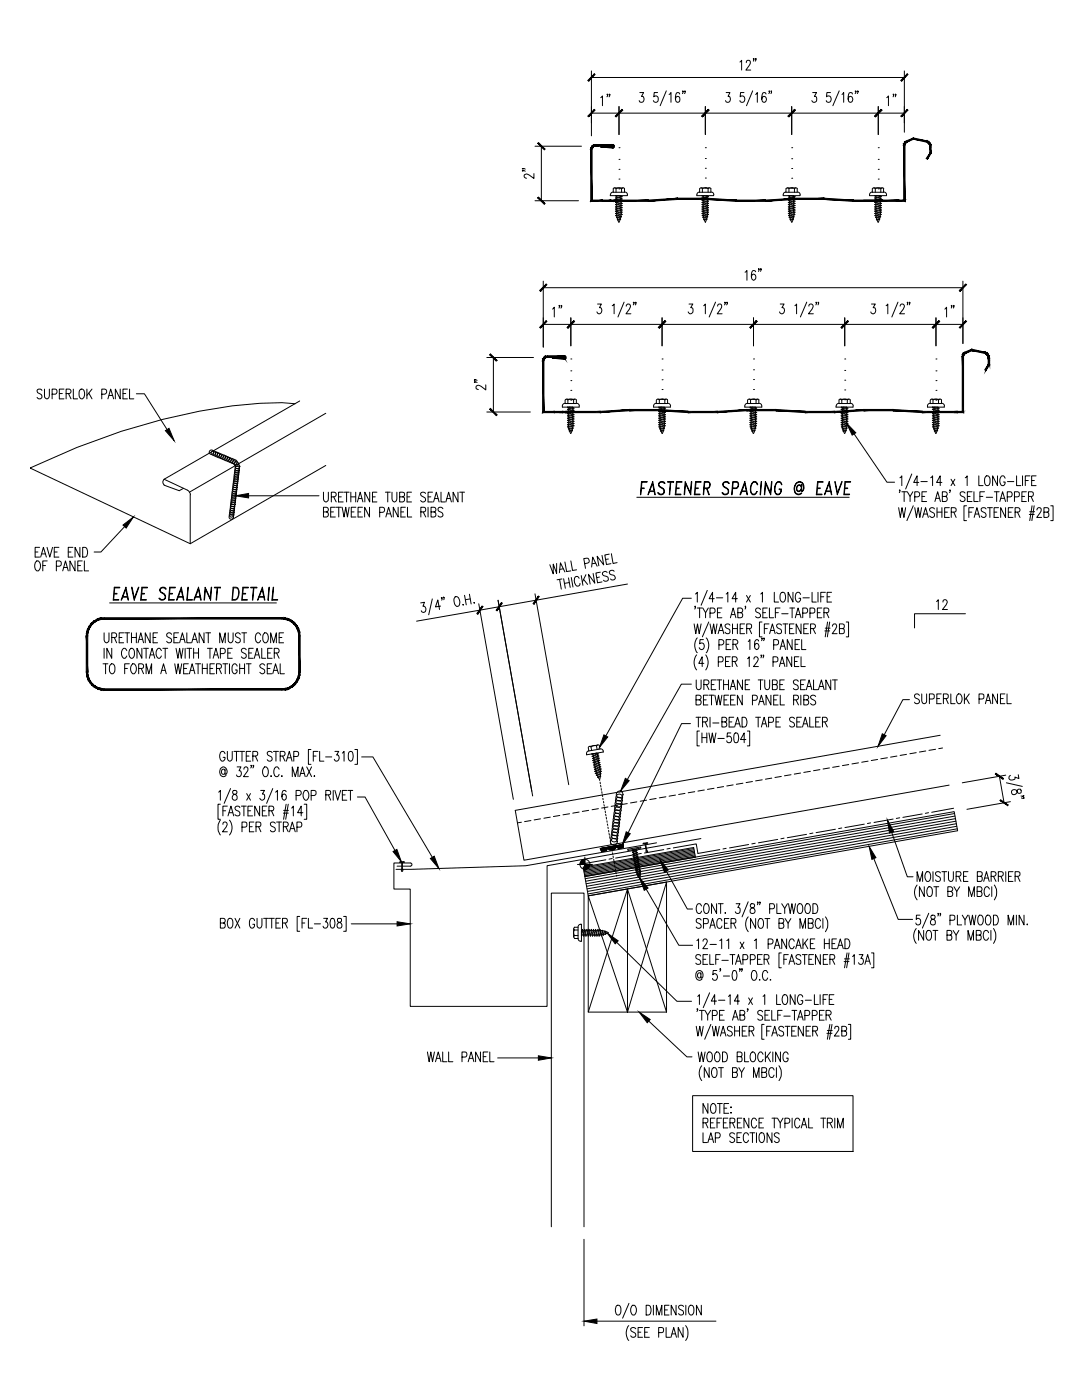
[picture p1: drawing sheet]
<svg xmlns="http://www.w3.org/2000/svg" width="216mm" height="279mm" viewBox="0 0 216 279" stroke-linecap="round" stroke-linejoin="round" font-family="sans-serif">
<g fill="none" stroke="#000" stroke-width=".2">
<path d="M118 14.2v12.9M118 15.5h62.5M119.9 19.5l.3-.4v2M121.3 18.9h-.2h.2l-.2 .4M121.7 18.9h-.2h.2l-.2 .4M127.7 18.5h.7l-.4 .7a.56 .56 0 0 1 .5 .9 .56 .56 0 0 1-1 0M131.2 18.5h-.7v.8v-.1a.59 .59 0 0 1 .9 .6 .59 .59 0 0 1-.9 .5l-.1-.2M133 18.1l-1.3 3M133.5 18.9l.4-.4v1.9M135.6 18.8a.39 .39 0 0 0-.6-.2 1.36 1.36 0 0 0 .2 1.8 .61 .61 0 0 0 .5-.6 .61 .61 0 0 0-.5-.6l-.2 .1-.2 .5M136.3 18.2h-.1h.1l-.1 .5M136.7 18.2h-.1h.1l-.1 .5"/>
<path d="M144.9 18.5h.8l-.4 .7a.56 .56 0 0 1 .4 .9 .56 .56 0 0 1-.9 0M147.6 12.4l.4-.4v2M148.4 18.5h-.6l-.1 .8a.58 .58 0 0 1 .8 .1 .58 .58 0 0 1 0 .8 .58 .58 0 0 1-.8 0l-.1-.1M148.9 12.5l.1-.3 .2-.2 .5 .2v.6l-.9 1.2h1M150.2 18.1l-1.2 3M150.4 11.7h-.1h.1l-.1 .5M150.8 18.9l.3-.4v1.9M150.9 11.7h-.2h.2l-.2 .5M152.9 18.8a.39 .39 0 0 0-.7-.2 1.36 1.36 0 0 0 .2 1.8 .56 .56 0 0 0 .5-.6 .56 .56 0 0 0-.7-.5l-.2 .5M153.6 18.2h-.2h.2l-.2 .5M154 18.2h-.2h.2l-.2 .5M162.2 18.5h.7l-.4 .7a.57 .57 0 0 1 .5 .9 .57 .57 0 0 1-1 0"/>
<path d="M165.7 18.5h-.7l-.1 .8a.58 .58 0 0 1 .8 .1 .58 .58 0 0 1 0 .8 .58 .58 0 0 1-.8 0v-.1M167.5 18.1l-1.3 3M168 18.9l.3-.4v1.9M170.1 18.8l-.1-.2-.3-.1a1.3 1.3 0 0 0-.4 1.7 .41 .41 0 0 0 .4 .2 .41 .41 0 0 0 .4-.2v-.7a.41 .41 0 0 0-.4-.3 .41 .41 0 0 0-.4 .3l-.1 .3M170.8 18.2h-.2h.2l-.2 .5M171.2 18.2h-.1h.1l-.1 .5M176.9 19.5l.4-.4v2M178.3 18.9h-.1h.1l-.1 .4M178.8 18.9h-.2h.2l-.2 .4M180.5 14.2v12.2M104.3 34v.2l-.1-.1 .1-.1 .5 .2M104.3 33.6v.2l-.1-.1 .6 .1"/>
<path d="M106.5 34.6v1l-.9-.7a.52 .52 0 0 0-.7-.2 .52 .52 0 0 0-.2 .7l.4 .2M106.8 29.2h9.2M108 29.2v10.9M118 22.6h62.5M121.8 38.9v.1h3.4v-.1M122.4 38.3l-.5 .3-.1 .3M122.6 37.5h1.7M122.8 39.5l1.2-.3 .1 .1-1.1 .3zM122.8 39.9l1.2-.3 .1 .1-1.1 .4zM122.9 37.6v.8M122.9 37.6a.32 .32 0 0 0-.5 0v.8M122.9 37.6a1.04 1.04 0 0 1 1.2 0 .32 .32 0 0 1 .5 0v.8h-2.3"/>
<path d="M123 39.1v.3M123 39.6v.3M123.3 39l-.5 .1 1.1-.1v.2M123.5 29.5h.1M123.5 31.8h.1M123.5 33.8h.1M123.5 35.7h.1M123.5 37.7h.1M123.5 21.3v5.6M123.9 39.3v.3M123.9 39.8v.3M124 37.6v.8"/>
<path d="M124.7 38.3l.4 .3 .1 .3M139.6 38.3a.57 .57 0 0 0-.5 .7h3.3v-.1M139.9 37.5h1.6M140.1 39.5l1.1-.3 .2 .1-1.2 .3zM140.1 39.9l1.1-.3 .2 .1-1.2 .4zM140.2 37.6v.8M140.2 37.6a.32 .32 0 0 0-.6 0M140.3 39.1v.3M140.3 39.6v.3M140.6 39l-.5 .1 1-.1v.2M140.7 29.5h.1M140.7 31.6h.1"/>
<path d="M140.7 33.6h.1M140.7 35.5h.1M140.7 37.5h.1M140.7 39.7h.1M140.7 21.3v5.6M141.1 39.3v.3M141.1 39.8v.3M141.3 37.6a1.04 1.04 0 0 0-1.1 0M141.3 37.6a.32 .32 0 0 1 .5 0v.8h-2.2v-.8M141.3 37.6v.8M141.9 38.3l.5 .3v.3M156.8 38.4h2.3v-.8a.32 .32 0 0 0-.6 0v.8"/>
<path d="M156.8 38.3a.57 .57 0 0 0-.5 .7h3.3v-.1M156.8 37.6v.8M157.1 37.5h1.7M157.3 39.5l1.1-.3 .3 .1-1.2 .3zM157.3 39.9l1.1-.3 .3 .1-1.2 .4zM157.4 37.6v.8M157.4 37.6a.32 .32 0 0 0-.5 0M157.6 39.1v.3M157.6 39.6v.3M157.8 39l-.5 .1 1.1-.1v.2M158 29.5h.1M158 31.7h.1"/>
<path d="M158 33.6h.1M158 35.6h.1M158 37.5h.1M158 39.7h.1M158 21.3v5.6M158.4 39.3v.3M158.4 39.8v.3M158.6 37.6a1.04 1.04 0 0 0-1.2 0M159.1 38.3l.5 .3 .1 .3M174 38.3a.57 .57 0 0 0-.5 .7h3.4a.57 .57 0 0 0-.5-.7M174.1 37.6v.8M174.4 37.5h1.7"/>
<path d="M174.5 39.5l1.2-.3 .2 .1-1.2 .3zM174.5 39.9l1.2-.3 .2 .1-1.2 .4zM174.7 37.6v.8M174.7 37.6a.32 .32 0 0 0-.6 0M174.8 39.1v.3M174.8 39.6v.3M175.1 39l-.6 .1 1.1-.1v.2M175.2 29.5h.1M175.2 31.8h.1M175.2 33.8h.1M175.2 35.7h.1M175.2 37.7h.1"/>
<path d="M175.2 21.3v5.6M175.6 39.3v.3M175.6 39.8v.3M175.8 37.6v.8M176.3 37.6v.8h-2.3M176.3 37.6a.32 .32 0 0 0-.5 0 1.04 1.04 0 0 0-1.1 0M106.8 40.1h8.6M108.4 56.1v13.2M108.4 57.4h83.7M122.8 42.1l1.2-.3 .1 .1-1.1 .4zM122.8 42.6l1.2-.3h.1l-1.1 .4zM122.8 41.7l1.2-.3 .1 .1-1.1 .3z"/>
<path d="M122.8 41.3l1.2-.3h.1l-1.1 .4zM122.8 40.8l1.2-.3 .1 .1-1.1 .3zM122.8 40.4l1.2-.3h.1l-1.1 .4zM122.8 43l1.2-.3 .1 .1-1.1 .3zM123 43.4l.9-.2 .1 .1-.8 .2zM123 40v.3M123 40.4v.3M123 40.9v.3M123 41.3v.3M123 41.8v.3M123 42.2v.3M123 42.6l.1 .3"/>
<path d="M123.1 43.1v.3M123.2 43.5v.3M123.2 43.8l.4-.1h.3l-.6 .2zM123.3 43.9l.2 .5M123.5 40.1h.1M123.7 43.8l-.2 .6M123.9 43.3l-.1 .4M123.9 40.2v.3M123.9 40.7v.3M123.9 41.1v.3M123.9 41.5v.3M123.9 42v.3"/>
<path d="M123.9 42.9v.3M123.9 42.4v.3M140.1 42.1l1.1-.3 .2 .1-1.2 .4zM140.1 41.7l1.1-.3 .2 .1-1.2 .3zM140.1 42.6l1.1-.3h.2l-1.2 .4zM140.1 40.8l1.1-.3 .2 .1-1.2 .3zM140.1 41.3l1.1-.3h.2l-1.2 .4zM140.1 40.4l1.1-.3h.2l-1.2 .4zM140.1 43l1.1-.3 .2 .1-1.1 .3zM140.2 43.4l.9-.2 .2 .1-.9 .2zM140.3 40v.3M140.3 40.4v.3"/>
<path d="M140.3 40.9v.3M140.3 41.3v.3M140.3 41.8v.3M140.3 42.2v.3M140.3 42.6v.3M140.4 43.1v.3M140.4 43.8l.5-.1h.2l-.5 .2zM140.4 43.5l.1 .3M141 43.8l-.3 .6-.2-.5M141.1 43.3l-.1 .4M141.1 40.2v.3M141.1 40.7v.3"/>
<path d="M141.1 41.1v.3M141.1 41.5v.3M141.1 42v.3M141.2 42.9l-.1 .3M141.2 42.4v.3M148.7 54.3l.3-.3v1.9M150.8 54.2a.4 .4 0 0 0-.7-.1 1.34 1.34 0 0 0 .3 1.8 .59 .59 0 0 0 .4-.7 .59 .59 0 0 0-.7-.4l-.2 .5M151.5 53.7h-.2h.2l-.2 .5M151.9 53.7h-.1h.1l-.1 .5M157.3 42.1l1.1-.3 .3 .1-1.2 .4zM157.3 42.6l1.1-.3h.3l-1.2 .4zM157.3 41.7l1.1-.3 .3 .1-1.2 .3z"/>
<path d="M157.3 41.3l1.1-.3h.3l-1.2 .4zM157.3 40.8l1.1-.3 .3 .1-1.2 .3zM157.3 40.4l1.1-.3h.3l-1.2 .4zM157.3 43l1.1-.3 .2 .1-1.1 .3zM157.5 43.4l.8-.2 .2 .1-.9 .2zM157.6 40v.3M157.6 40.4v.3M157.6 40.9v.3M157.6 41.3v.3M157.6 41.8v.3M157.6 42.2v.3M157.6 42.6v.3"/>
<path d="M157.6 43.1v.3M157.6 43.8l.5-.1h.2l-.5 .2zM157.7 43.5v.3M157.8 43.9l.2 .5M158.3 43.8l-.3 .6M158.4 40.2v.3M158.4 40.7v.3M158.4 41.1v.3M158.4 41.5v.3M158.4 42v.3M158.4 43.3l-.1 .4M158.4 42.9v.3"/>
<path d="M158.4 42.4v.3M174.5 42.1l1.2-.3 .2 .1-1.2 .4zM174.5 42.6l1.2-.3h.2l-1.2 .4zM174.5 41.7l1.2-.3 .2 .1-1.2 .3zM174.5 41.3l1.2-.3h.2l-1.2 .4zM174.5 40.8l1.2-.3 .2 .1-1.2 .3zM174.5 40.4l1.2-.3h.2l-1.2 .4zM174.6 43l1.1-.3 .1 .1-1.1 .3zM174.7 43.4l.9-.2 .2 .1-.9 .2zM174.8 40v.3M174.8 40.4v.3M174.8 40.9v.3"/>
<path d="M174.8 41.3v.3M174.8 41.8v.3M174.8 42.2v.3M174.8 42.6v.3M174.8 43.1l.1 .3M174.9 43.8l.5-.1h.1l-.5 .2zM174.9 43.5l.1 .3M175 43.9l.2 .5M175.2 40.1h.1M175.5 43.8l-.3 .6M175.6 43.3l-.1 .4M175.6 40.2v.3"/>
<path d="M175.6 40.7v.3M175.6 41.1v.3M175.6 41.5v.3M175.6 42v.3M175.7 42.9l-.1 .3M175.7 42.4v.3M192.1 56.1v12.5M8.4 77.9a.52 .52 0 0 0-.6-.3 .52 .52 0 0 0-.4 .5l.1 .3 .7 .4a.51 .51 0 0 1 0 .7 .51 .51 0 0 1-.8-.2M8.9 77.7v1.3a.57 .57 0 0 0 .5 .6l.4-.3v-.3v-1.3M10.4 78.7l.8-.2 .2-.2-.2-.6h-.8v1.9M11.8 78.5h.6M12.8 77.7h-1v1.9h1"/>
<path d="M13.2 78.5h.8l.2-.3-.1-.4-.3-.1h-.6v1.9M13.7 78.5l.5 1.1M14.6 77.7v1.9h.9M16 77.7a.58 .58 0 0 1 .7 .1 .58 .58 0 0 1 .2 .6l-.2 .9-.2 .3a1.05 1.05 0 0 1-.6-1.7zM17.3 77.7v1.9M17.7 78.5l.7 1.1M18.4 77.7l-1.1 1.2M20.3 78.7h.6a.52 .52 0 0 0 .4-.5 .52 .52 0 0 0-.4-.5h-.6v1.9M21.5 79.6l.6-1.9 .6 1.9M21.7 78.9h.8M24 77.7v1.9l-1-1.9v1.9M24.5 78.5h.6"/>
<path d="M25.4 77.7h-.9v1.9h.9M25.9 77.7v1.9h.8M27.2 78.6h1.6l4.5 7.1M94.7 76.2v.1v-.1l.5 .1M94.7 75.8v.1v-.1l.5 .1M96.9 76.8v1l-.9-.7a.53 .53 0 0 0-.7-.2 .53 .53 0 0 0-.2 .7l.3 .1M97.1 71.3h9.4M98.5 71.3v10.9M108.4 64.7h83.7M110.3 61.7l.3-.4v2M111.7 61h-.2h.2l-.2 .5M112.1 61h-.2h.2l-.2 .5"/>
<path d="M112.8 79.9v.6M113.1 79.7h1.6M113.3 79.9v.6M113.9 71.6h.1M113.9 74h.1M113.9 76h.1M113.9 77.9h.1M113.9 79.9h.1M113.9 63.4v5.6M114.5 79.9v.6M115 79.9v.6h-2.3M115 79.8a.32 .32 0 0 0-.6 0 1.04 1.04 0 0 0-1.1 0 .28 .28 0 0 0-.2-.2 .28 .28 0 0 0-.3 .2"/>
<path d="M119.2 60.7h.8l-.4 .7a.59 .59 0 0 1 .5 .8 .59 .59 0 0 1-.9 .3l-.1-.3M122.2 61l.3-.3v1.9M124.5 60.3l-1.2 3M125 61.1v-.1a.44 .44 0 0 1 .6-.3 .44 .44 0 0 1 .1 .7l-.8 1.2h1M126.5 60.4h-.1h.1l-.1 .4M126.9 60.4h-.1h.1l-.1 .4M131 79.9v.6M131 79.8a.32 .32 0 0 1 .6 0 1.04 1.04 0 0 1 1.1 0M131.3 79.7h1.6M131.6 79.9v.6M132.1 71.6h.1M132.1 73.8h.1"/>
<path d="M132.1 75.8h.1M132.1 77.7h.1M132.1 79.7h.1M132.1 63.4v5.6M132.7 79.9v.6M133.2 79.9v.6h-2.3M133.2 79.8a.32 .32 0 0 0-.5 0M137.5 60.7h.7l-.4 .7a.58 .58 0 0 1 .5 .7 .58 .58 0 0 1-.8 .4l-.2-.3M140.4 61l.3-.3v1.9M142.8 60.3l-1.3 3M143.2 61.1l.1-.3 .4-.1 .3 .1v.4l-.9 1.4h1M144.7 60.4h-.1h.1l-.1 .4"/>
<path d="M145.1 60.4h-.1h.1l-.1 .4M149.2 79.9l-.1 .6-.4 .3-.1 .2M149.5 79.7h1.7M149.8 79.9v.6M150.4 71.6h.1M150.4 73.8h.1M150.4 75.7h.1M150.4 77.7h.1M150.4 79.7h.1M150.4 63.4v5.6M150.9 79.9v.6M151.4 79.9v.6h-2.3"/>
<path d="M151.5 79.8a.32 .32 0 0 0-.6 0 1.04 1.04 0 0 0-1.1 0 .32 .32 0 0 0-.6 0M155.7 60.7h.7l-.4 .7a.58 .58 0 0 1 .5 .7 .58 .58 0 0 1-.8 .4l-.1-.3M158.6 61l.3-.3v1.9M161 60.3l-1.3 3M161.4 61.1l.1-.3 .5-.1 .2 .1v.4l-.9 1.4h1M162.9 60.4h-.1h.1l-.1 .4M163.4 60.4h-.2h.2l-.2 .4M167.4 79.9v.6l-.5 .3v.2M167.7 79.7h1.7M168 79.9v.6M168.6 71.6h.1M168.6 73.9h.1"/>
<path d="M168.6 75.9h.1M168.6 77.8h.1M168.6 79.8h.1M168.6 63.4v5.6M169.1 79.9v.6M169.7 79.9v.6h-2.3M169.7 79.8a.32 .32 0 0 0-.6 0 1.04 1.04 0 0 0-1.1 0 .32 .32 0 0 0-.6 0M173.9 60.7h.8l-.5 .7a.58 .58 0 0 1 .5 .7 .58 .58 0 0 1-.8 .4l-.1-.3M176.8 61l.4-.3v1.9M179.2 60.3l-1.2 3M179.6 61.1v-.1a.44 .44 0 0 1 .6-.3 .44 .44 0 0 1 .2 .7l-.9 1.2h1M181.1 60.4h-.1h.1l-.1 .4"/>
<path d="M181.6 60.4h-.2h.2l-.2 .4M185.6 79.9v.6l-.5 .3v.2M185.9 79.7h1.7M186.2 79.9v.6M186.2 79.8a.32 .32 0 0 0-.5 0M186.8 71.6h.1M186.8 74h.1M186.8 76h.1M186.8 77.9h.1M186.8 79.9h.1M186.8 63.4v5.6M187.3 79.9v.6"/>
<path d="M187.9 79.9v.6h-2.3M187.9 79.8a.32 .32 0 0 0-.6 0 1.04 1.04 0 0 0-1.1 0M188.5 61.7l.4-.4v2M189.9 61h-.1h.1l-.1 .5M190.4 61h-.2h.2l-.2 .5M32.8 95.6l4.6 2.2 .4 .4 .2 .5M32.8 96.8l3 1.1 .8-.4M32.8 95.6l-.3 .6 .3 .6M38 98.7v9.8M49.6 98.9h14.1M58.9 80.6a67.9 67.9 0 0 0-19.1 1.5 137 137 0 0 0-33.8 11.3l32 15.1 27-15.6M59.8 80l-27 15.6"/>
<path d="M64.5 98.2v1.4a.57 .57 0 0 0 .6 .6l.4-.3v-1.7M65 82.5l-27.2 15.7M66.1 99.2l.8-.2 .2-.2-.1-.4-.3-.2h-.6v2M66.6 99.2l.5 1M67.5 99.2h.6M68.5 98.2h-1v2h1M68.7 98.2h1M69.2 98.2v2M70 99.2h1M70 98.2v2M71 98.2v2M71.5 99.5h.7"/>
<path d="M73.8 98.2v2l-1-2v2M74.3 99.2h.6M75.2 98.2h-.9v2h.9M76.9 98.2h1M77.4 98.2v2M78.2 98.2v1.4a.57 .57 0 0 0 .6 .6l.3-.3 .1-.3v-1.4M79.7 99.2h.7a.49 .49 0 0 0 .3-.5 .49 .49 0 0 0-.3-.5h-.7v2h.7l.3-.2v-.7l-.3-.1M81.2 99.2h.6M82.1 98.2h-.9v2h.9M84.9 98.5a.51 .51 0 0 0-.6-.3 .51 .51 0 0 0-.4 .5l.2 .2 .7 .4a.51 .51 0 0 1-.1 .8 .51 .51 0 0 1-.8-.2M85.4 99.2h.6M86.3 98.2h-.9v2h.9"/>
<path d="M86.7 99.5h.7M88 98.2v2h.8M89.1 99.5h.8M91.4 98.2v2l-1-2v2M91.7 98.2h1M92.2 98.2v2M97.1 82.2h8.7M112.2 81v.3h3.4v-.3M112.7 80.5l-.4 .3-.1 .2M113.2 82.1l1.2-.3 .1 .1-1.1 .3zM113.2 84.3l1.2-.3 .1 .1-1.1 .3zM113.2 85.2l1.2-.3 .1 .1-1.1 .3z"/>
<path d="M113.2 84.8l1.2-.4 .1 .1-1.1 .4zM113.2 83.9l1.2-.4 .1 .1-1.1 .4zM113.2 82.6l1.2-.4 .1 .1-1.1 .3zM113.2 83.5l1.2-.4 .1 .1-1.1 .3zM113.2 83l1.2-.4 .1 .2-1.1 .3zM113.4 85.6l.8-.2h.2l-.8 .3zM113.4 81.8l-.2-.1 1.2-.4 .1 .2-1.1 .3M113.4 84.8l.1 .3M113.5 85.2v.3M113.5 81.3v.3M113.5 81.8v.3M113.5 82.2v.3"/>
<path d="M113.5 82.6v.3M113.5 83.1v.3M113.5 83.5v.3M113.5 84v.3M113.5 84.4v.3M113.5 85.7l.1 .2M113.6 86l.5-.2 .1 .2zM113.7 81.3h-.5h1.1v.1M113.9 82.2h.1M114.1 86l-.2 .5-.2-.5M114.3 85.5l-.1 .4M114.3 81.5v.3"/>
<path d="M114.3 82v.3M114.3 82.4v.3M114.3 82.8v.3M114.3 83.3v.3M114.3 83.7v.3M114.3 84.2v.3M114.3 85v.3M114.3 84.6v.3M115.1 80.5l.4 .3 .1 .2M127.1 99.2h42.3M128 96.1h1.1v.1h-1l-.3 2.5zM128 97.4h.6v.1h-.6"/>
<path d="M129.5 98.1h1.1M129.6 98h.9M130.2 96.1l.6 2.6-.6-2.2-.9 2.2zM130.4 81v.3h3.4v-.3M130.9 80.5l-.4 .3-.1 .2M131.4 82.1l1.2-.3 .2 .1-1.2 .3zM131.4 84.3l1.2-.3 .2 .1-1.2 .3zM131.4 84.8l1.2-.4 .2 .1-1.2 .4zM131.4 83.9l1.2-.4 .2 .1-1.2 .4zM131.4 83.5l1.2-.4 .2 .1-1.2 .3zM131.4 83l1.2-.4 .2 .2-1.2 .3zM131.4 82.6l1.2-.4 .2 .1-1.2 .3z"/>
<path d="M131.5 85.2l1.1-.3 .1 .1-1.1 .3zM131.6 96.2a.71 .71 0 0 1 1.1 .3l-.3-.1a.65 .65 0 0 0-.9 .1l.1 .5 .1 .1a.99 .99 0 0 1 .8 1.3 .7 .7 0 0 1-.6 .4 .7 .7 0 0 1-.6-.4l.2 .1a.65 .65 0 0 0 .9-.1l.1-.4a1.11 1.11 0 0 0-.9-.9 .61 .61 0 0 1 0-.9zM131.6 85.6l.8-.2h.2l-.8 .3zM131.6 81.8l-.2-.1 1.2-.4 .2 .2-1.2 .3M131.7 81.3v.3M131.7 81.8v.3M131.7 82.2v.3M131.7 82.6v.3M131.7 83.1v.3M131.7 83.5v.3M131.7 84v.3M131.7 84.4v.3"/>
<path d="M131.7 84.8v.3M131.7 85.2l.1 .3M131.8 86l.5-.2 .1 .2zM131.8 85.7l.1 .2M131.9 86l.2 .5M132 81.3h-.6h1.1v.1M132.1 81.9h.1M132.4 86l-.2 .5M132.5 85.5l-.1 .4M132.5 81.5v.3M132.5 82v.3M132.5 82.4v.3"/>
<path d="M132.5 82.8v.3M132.5 83.3v.3M132.5 83.7v.3M132.5 84.2v.3M132.6 85l-.1 .3M132.6 84.6v.3M133.2 96.1h1.2v.1h-1.2zM133.3 80.5l.4 .3 .1 .2M133.8 96.2l-.3 2.5 .3-2.5M134.9 97.4h.6v.1h-.6M135 96.1h1.1v.1h-1l-.2 2.4h1v.1h-1.2zM136.7 96.1l1 2.3 .3-2.3-.2 2.6-1-2.2-.3 2.2z"/>
<path d="M138.8 97.4h.5v.1h-.5M138.8 96.1h1.1v.1h-1l-.2 2.4h1v.1h-1.2zM140.5 97.4h.7a.69 .69 0 0 0 .3-1l-.9-.2-.3 2.5 .2-2.6 1 .1a.81 .81 0 0 1-.3 1.3h-.7M141 97.5l.4 1.2h.1l-.4-1.2M144.4 96.2a.71 .71 0 0 1 1.1 .3l-.2-.1a.65 .65 0 0 0-1 .1v.2l.3 .4a.9 .9 0 0 1 .5 1.5 .68 .68 0 0 1-1-.2l.2 .1a.65 .65 0 0 0 1-.1v-.4a1.11 1.11 0 0 0-.9-.9 .61 .61 0 0 1 0-.9zM146.2 97.4h.8a.71 .71 0 0 0 .1-1.2h-.8l-.3 2.5 .2-2.6h.9a.8 .8 0 0 1-.2 1.4h-.7M147.9 98.1h1.1M148 98h1M148.6 96.1l.6 2.6h-.2l-.4-2.2-.8 2.2h-.2zM148.6 81v.3h3.4v-.3M149.6 82.1l1.2-.3 .2 .1-1.2 .3zM149.6 84.3l1.2-.3 .2 .1-1.2 .3z"/>
<path d="M149.6 84.8l1.2-.4 .2 .1-1.2 .4zM149.6 83.9l1.2-.4 .2 .1-1.2 .4zM149.6 83.5l1.2-.4 .2 .1-1.2 .3zM149.6 83l1.2-.4 .2 .2-1.2 .3zM149.6 82.6l1.2-.4 .2 .1-1.2 .3zM149.7 85.2l1.1-.3 .1 .1-1.1 .3zM149.8 85.6l.9-.2h.2l-.9 .3zM149.8 81.8l-.2-.1 1.2-.4 .2 .2-1.2 .3M149.9 81.3v.3M149.9 81.8v.3M149.9 82.2v.3M149.9 82.6v.3"/>
<path d="M149.9 83.1v.3M149.9 83.5v.3M149.9 84v.3M149.9 84.4v.3M149.9 84.8v.3M149.9 85.2l.1 .3M150 86l.5-.2 .2 .2zM150 85.7l.1 .2M150.1 86l.2 .5M150.2 96.2l.2-.1a.66 .66 0 0 1 .8 .6l-.4-.5a.8 .8 0 0 0-1 .9 1.37 1.37 0 0 0 .4 1.5 .88 .88 0 0 0 .9-.5 .66 .66 0 0 1-.7 .7 .66 .66 0 0 1-.6-.7 2.22 2.22 0 0 1 .4-1.9zM150.2 81.3h-.6h1.1v.1M150.4 81.8h.1"/>
<path d="M150.6 86l-.2 .5M150.7 85.5l-.1 .4M150.7 81.5v.3M150.7 82v.3M150.7 82.4v.3M150.7 82.8v.3M150.7 83.3v.3M150.7 83.7v.3M150.7 84.2v.3M150.8 85l-.1 .3M150.8 84.6v.3M151.5 80.5l.4 .3 .1 .2"/>
<path d="M151.9 96.1l-.2 2.6zM152.7 96.1l1 2.3 .3-2.3-.2 2.6-1-2.2-.3 2.2zM155.1 96.2l.1-.1a.66 .66 0 0 1 .8 .6l-.4-.5h-.4a1.69 1.69 0 0 0-.2 2.4h.4a.8 .8 0 0 0 .4-.9h-.3v-.1h.4a.95 .95 0 0 1-.9 1.1 1.81 1.81 0 0 1 .1-2.5zM158.9 96.4a.96 .96 0 0 1 1.2-.1 .96 .96 0 0 1 .3 1.2l-.4 .6-.2-.3 .1-1.1 .1 1.3a.91 .91 0 0 0 .2-1.4 .91 .91 0 0 0-1.4 0 1.29 1.29 0 0 0 .4 2l.8-.2a.77 .77 0 0 1-.9 .3 .77 .77 0 0 1-.6-.7 1.61 1.61 0 0 1 .4-1.6zM159.2 96.9l.4-.2 .3 .4-.3-.2h-.2a.65 .65 0 0 0-.2 1.1h.3l.3-.3-.3 .4a.67 .67 0 0 1-.6-.5 .67 .67 0 0 1 .3-.7zM163.1 97.4h.6l-.1 .1h-.5M163.1 96.1h1.1v.1h-1l-.2 2.4h1v.1h-1.1zM164.7 98.1h1.1M164.8 98h1M165.5 96.1l.5 2.6-.6-2.2-.9 2.2zM166.6 96.1l.5 2.3 .9-2.3-.9 2.6zM166.8 81v.3h3.4v-.3"/>
<path d="M167.8 82.1l1.2-.3 .2 .1-1.2 .3zM167.8 84.3l1.2-.3 .2 .1-1.2 .3zM167.8 84.8l1.2-.4 .2 .1-1.2 .4zM167.8 83.9l1.2-.4 .2 .1-1.2 .4zM167.8 82.6l1.2-.4 .2 .1-1.2 .3zM167.8 83.5l1.2-.4 .2 .1-1.2 .3zM167.8 83l1.2-.4 .2 .2-1.2 .3zM167.9 85.2l1.1-.3 .1 .1-1.1 .3zM168 81.8l-.2-.1 1.2-.4 .2 .2-1.2 .3M168 85.6l.9-.2h.2l-.9 .3zM168.1 81.3v.3M168.1 81.8v.3"/>
<path d="M168.1 82.2v.3M168.1 82.6v.3M168.1 83.1v.3M168.1 83.5v.3M168.1 84v.3M168.1 84.4v.3M168.1 84.8v.3M168.1 85.2l.1 .3M168.2 86l.5-.2 .2 .2zM168.2 85.7l.1 .2M168.3 86l.2 .5M168.4 81.3h-.6h1.1v.1"/>
<path d="M168.6 82.1h.1M168.6 96.1h1.1v.1h-1l-.2 2.4h1v.1h-1.1zM168.6 97.4h.5v.1h-.5M168.8 86l-.2 .5M168.9 85.5l-.1 .4M168.9 81.5v.3M168.9 82v.3M168.9 82.4v.3M168.9 82.8v.3M168.9 83.3v.3M168.9 83.7v.3M168.9 84.2v.3"/>
<path d="M169 85l-.1 .3M169 84.6v.3M169.7 80.5l.5 .3 .1 .2M170.4 86.6l6.6 9.6h1.5M179.6 95.3l.3-.3v1.9M179.6 97.8h-.2h.2l-.2 .5M179.9 98.1h1M180.4 98.1v2M181 98.1l.6 1v1M181.9 94.6l-1.2 3M182.1 98.1l-.5 1M182.5 99.2h.6a.52 .52 0 0 0 .4-.5 .52 .52 0 0 0-.4-.6h-.6v2"/>
<path d="M183.3 96.3h-1l.7-1.3v1.9M183.8 96.1h1.2M184 99.1h.5M184.9 98.1h-.9v2h.9M185.1 81v.3h3.3v-.3M185.7 95.3l.4-.3v1.9M186 82.1l1.2-.3 .2 .1-1.1 .3zM186 84.3l1.2-.3 .2 .1-1.1 .3zM186 84.8l1.2-.4 .2 .1-1.1 .4zM186 83.9l1.2-.4 .2 .1-1.1 .4zM186 83.5l1.2-.4 .2 .1-1.1 .3zM186 83l1.2-.4 .2 .2-1.1 .3z"/>
<path d="M186 82.6l1.2-.4 .2 .1-1.1 .3zM186.1 85.2l1.1-.3 .2 .1-1.1 .3zM186.3 85.6l.8-.2h.2l-.9 .3zM186.3 81.8l-.3-.1 1.2-.4 .2 .2-1.1 .3M186.3 84.8v.3M186.3 85.2l.1 .3M186.3 81.3v.3M186.3 81.8v.3M186.3 82.2v.3M186.3 82.6v.3M186.3 83.1v.3M186.3 83.5v.3"/>
<path d="M186.3 84v.3M186.3 84.4v.3M186.4 85.7l.1 .2M186.4 86l.5-.2 .2 .2zM186.5 86l.2 .5M186.6 81.3h-.6h1.1v.1M186.8 82.2h.1M186.8 99.5h.6M187 86l-.2 .5M187.1 85.5l-.1 .4M187.1 81.5v.3M187.1 82v.3"/>
<path d="M187.1 82.4v.3M187.1 82.8v.3M187.1 83.3v.3M187.1 83.7v.3M187.1 84.2v.3M187.2 85l-.1 .3M187.2 84.6v.3M187.9 80.5l.5 .3 .1 .2M187.9 96.3h-1l.7-1.3v1.9M188 99.1l.8-.1 .2-.3-.1-.4-.3-.2h-.6v2h.6a.52 .52 0 0 0 .4-.5 .52 .52 0 0 0-.4-.5M189.6 97.8h-.1h.1l-.1 .5M189.8 95.6l.7 1.3"/>
<path d="M190.5 95.6l-.7 1.3M192.6 98.4a.5 .5 0 0 0-.7-.3 .5 .5 0 0 0-.3 .7l.7 .4a.51 .51 0 0 1 .1 .8 .51 .51 0 0 1-.8-.2M192.6 95.3l.4-.3v1.9M193 99.1h.6M194 98.1h-1v2h1M194.3 98.1v2h.9M195.3 95v1.9h.9M195.5 99.1h.6M196.5 98.1h-1v2M196.7 95.1a.58 .58 0 0 1 .7 0 .58 .58 0 0 1 .2 .6v.5a.57 .57 0 0 1-.6 .7 .57 .57 0 0 1-.5-.7v-.8zM196.8 99.2h1.3M198.4 98.1h1"/>
<path d="M198.9 98.1v2M199 95v1.9l-.9-1.9v1.9M199.7 99.5h.7M200.6 95.4a.49 .49 0 0 0-.8-.3 1.32 1.32 0 0 0 .1 1.8 .55 .55 0 0 0 .7-.7h-.4M201 99.2h.6a.54 .54 0 0 0 .4-.5 .54 .54 0 0 0-.4-.6h-.6v2M201 96.1h1.3M202.4 99.2l.9-.1 .1-.8-.3-.2h-.7v2M202.8 95v1.9h.9M203.9 99.1h.6M204 95v1.9M204.6 95.9h.6M204.8 98.1h-.9v2h.9"/>
<path d="M205.2 99.1h.7l.2-.1 .1-.3a.4 .4 0 0 0-.3-.6h-.7v2M205.5 95h-.9v1.9M205.7 99.1l.5 1M205.9 95.9h.5M206.7 95h-.8v1.9h.8M7 110.2h.6M7.1 112.2l.3-.3h.2a1.34 1.34 0 0 1 0 2h-.2l-.3-.3-.2-.4zM7.9 109.2h-.9v2h.9M8.1 111.2l.6-2 .6 2M8.3 110.5h.7M8.5 112.9h.6M9.4 109.2l.5 2 .6-2"/>
<path d="M9.4 111.9h-.9v2M10.8 110.2h.6M11.2 113h.7l.3-.2-.1-.7-.9-.2v2M11.8 109.2h-1v2h1M12.5 113.9l.6-2 .5 2M12.7 113.3h.7M13.6 110.2h.6M14.5 109.2h-.9v2h.9M15 111.9v2l-1-2v2M15.5 112.9h.6M15.9 109.2v2l-.9-2v2M16.4 111.9h-.9v2h.9"/>
<path d="M16.5 109.2h.5a1.16 1.16 0 0 1 0 2h-.5zM16.8 111.9v2h.9M22.8 117.2h1.1v.1h-1l-.2 2.3h1v.2h-1.1zM22.8 118.4h.6v.1h-.6M24.4 119.2h1.1M24.5 119.1h.9M24.9 105.1l-4.8 5.1h-1.3M25.1 117.2l.5 2.6-.5-2.2-.9 2.2zM26.2 117.2h.2l.4 2.2 .9-2.2-.9 2.6zM28.3 118.4h.5v.1h-.5M28.3 117.2h1.1v.1h-1l-.2 2.3h1v.2h-1.1zM32.1 117.3a.71 .71 0 0 1 1.1 .3l-.3-.2a.65 .65 0 0 0-.9 .2v.4l.2 .2a.91 .91 0 0 1 .6 1.4 .68 .68 0 0 1-1.1-.2l.3 .1a.65 .65 0 0 0 .9-.1 1.05 1.05 0 0 0-.9-1.2 .57 .57 0 0 1 .1-.9z"/>
<path d="M33.9 117.2h1.1v.1h-1.1l-.2 2.3h1.1l-.1 .2h-1.1zM33.9 118.4h.5v.1h-.5M35.5 119.2h1.1M35.5 119.1h1M36.2 117.2l.5 2.6-.6-2.2-.8 2.2h-.1zM37.5 117.2l-.1 2.4h1v.2h-1.1zM38.9 119.2h1.1M39 119.1h.9M39.6 117.2l.6 2.6h-.2l-.4-2.2-.9 2.2zM40.9 117.2l1 2.2 .3-2.2-.2 2.6-1-2.2-.3 2.2zM42.8 117.2h1.2v.1h-1.2zM43.3 117.3l-.2 2.5 .3-2.5"/>
<path d="M46.5 117.2h.6a1.49 1.49 0 0 1 .3 2.2l-.5 .4h-.6zM46.6 117.3h.5a1.28 1.28 0 0 1 .3 1.9l-.2 .3-.8 .1zM48.5 117.2h1.1v.1h-1.1l-.2 2.3h1v.2h-1.1zM48.5 118.4h.5v.1h-.6M50 117.2h1.3v.1h-1.3zM50.6 117.3l-.2 2.5 .3-2.5M51.6 119.2h1.1M51.7 119.1h.9M52.4 117.2l.5 2.6-.6-2.2-.9 2.2zM53.7 117.2l-.2 2.6zM54.5 117.2l-.1 2.4h1v.2h-1.1zM64.5 102.2l.8-.1 .2-.3-.1-.4-.3-.2h-.6v2h.6a.52 .52 0 0 0 .4-.5 .52 .52 0 0 0-.4-.5"/>
<path d="M66 102.2h.5M66.9 101.2h-.9v2h.9M67.1 101.2h1M67.6 101.2v2M68.3 101.2l.4 2 .3-2 .3 2 .4-2M70.1 102.2h.5M71 101.2h-.9v2h.9M71.3 100.2l.6-2 .5 2M71.4 102.2h.6M72.3 101.2h-.9v2h.9M73.7 101.2v2l-.9-2v2M75.8 102.2h.6a.52 .52 0 0 0 .4-.5 .52 .52 0 0 0-.4-.5h-.6v2"/>
<path d="M77 103.2l.5-2 .6 2M77.2 102.5h.7M79.4 101.2v2l-.9-2v2M80 102.2h.5M80.9 101.2h-.9v2h.9M81.3 101.2v2h.9M84 102.2l.8-.1 .1-.3-.1-.5-.8-.1v2M84.4 102.2l.5 1M85.4 101.2v2M86 102.2l.8-.1 .2-.3-.1-.4-.3-.2h-.6v2h.6a.52 .52 0 0 0 .4-.5 .52 .52 0 0 0-.4-.5M86.3 119.5l-.8 3.2M86.5 100.2l.6-2 .5 2"/>
<path d="M88.2 119.3h-.2h.2l-.1 .5M88.4 101.5a.49 .49 0 0 0-.8-.2 .49 .49 0 0 0 .1 .8l.4 .1a.52 .52 0 0 1 .2 .9 .52 .52 0 0 1-.9-.2M88.6 119.2h-.1l.1 .2-.1 .3M89 100.2l.5-2 .6 2M90.8 119.1a1.08 1.08 0 0 1 1 .7 1.08 1.08 0 0 1-.2 1.1l-.1 .1a.59 .59 0 0 1-.8-.6 1.18 1.18 0 0 1 .1-1.3zM92.7 118.8l.3 1.9M93.7 118.6l.3 1.9M93.8 119.5l-.9 .2M99.4 119.8l6.9 39M106.8 118.5l6.7 38.1M111.1 112.5v1.9l-.7-1.8v1.9l-.7-1.8M111.7 115.6l.3 2"/>
<path d="M112.1 115.5l-.9 .2M112.4 113.5l-.7 .1M112.5 115.5l.3 1.9M112.7 114.1l-.9-1.8-.2 2M112.7 112.2l.4 1.9 .8-.2M113.4 115.3l.4 1.9M113.6 116.3l-1 .1M113.9 111.9l.3 1.9 .8-.1M114 115.2l.3 2M115.6 115.4a.47 .47 0 0 0-.6-.4 .47 .47 0 0 0-.4 .6l.2 1a.47 .47 0 0 0 .5 .4 .47 .47 0 0 0 .4-.6M116 114.9l.3 1.9M116.4 115.6l.8 1"/>
<path d="M116.7 112.5l.8-.3 .1-.3-.3-.5-.8 .1 .3 1.9M116.9 114.7l-.7 1.5M118.3 114.4l.4 2-1.3-1.8 .4 2M118.9 112.4l-.7 .1M119.2 113l-.9-1.8-.2 2M119.6 115.2l-.5 .1M119.8 114.2l-.9 .2 .3 1.9 .9-.2M120.1 110.8l.4 1.9-1.3-1.7 .3 1.9M121.1 114.2a.49 .49 0 0 0-.6-.1 .49 .49 0 0 0-.2 .7l.7 .2a.52 .52 0 0 1 .3 .9 .52 .52 0 0 1-.9-.1M121.4 111.6h-.6M121.6 110.6l-.9 .2 .3 1.9 .9-.2M122 110.5l.3 2 .8-.2"/>
<path d="M122.5 114a.56 .56 0 0 0-.9 .2l.2 .4 .7 .3 .3 .5a.56 .56 0 0 1-1 .1M125.2 116.6l-42.1 7.4M138 119.4h-1.8l-15.3 27.5M138.8 118.5l.3-.3v2M141.1 117.8l-1.2 3M142.5 119.5h-1l.7-1.3v2M142.9 119.3h1.3M144.9 118.5l.3-.3v2M147.1 119.5h-1l.7-1.3v2M149 118.8l.7 1.4M149.7 118.8l-.7 1.4M151.8 118.5l.3-.3v2"/>
<path d="M154.5 118.2v2h.8M155.9 118.3a.57 .57 0 0 1 .6 0 .57 .57 0 0 1 .2 .6v.8a.49 .49 0 0 1-.5 .5 .49 .49 0 0 1-.5-.5v-1.1zM158.2 118.2v2l-.9-2v2M159.8 118.6a.49 .49 0 0 0-.8-.3 1.34 1.34 0 0 0 .1 1.9h.3l.4-.5v-.3h-.4M160.2 119.3h1.3M162 118.2v2h.9M163.2 118.2v2M163.8 119.1h.6M164.7 118.2h-.9v2M165 119.1h.6M165.9 118.2h-.9v2h.9M179.3 101.3l.3 2 .4-2 .4 2 .3-2"/>
<path d="M182.2 100.9l-1.2 3M182.5 101.3l.4 2 .3-2 .3 2 .4-2M184.1 103.3l.6-2 .5 2M184.3 102.6h.7M186.5 101.6a.48 .48 0 0 0-.7-.3 .48 .48 0 0 0-.2 .7l.7 .4a.51 .51 0 0 1-.1 .8 .51 .51 0 0 1-.7-.2M186.5 100.1l.6-2 .5 2M187 101.3v2M187 102.2h.9M187.9 101.3v2M188.5 102.2h.5M189.4 101.3h-.9v2h.9M189.8 102.2h.6a.46 .46 0 0 0 .4-.4 .46 .46 0 0 0-.4-.5h-.6v2"/>
<path d="M190.3 102.2l.5 1.1M192.9 100.9h-.6v3h.6M193.3 102.2h.6M194.3 101.3h-1v2M194.4 103.3l.5-2 .6 2M194.6 102.6h.7M196.8 101.6a.51 .51 0 0 0-.6-.3 .51 .51 0 0 0-.4 .5l.1 .2 .7 .4a.51 .51 0 0 1-.1 .8 .51 .51 0 0 1-.7-.2M197 101.3h1M197.5 101.3v2M198.4 102.2h.5M199.2 101.3h-.8v2h.8M199.5 100.1l.6-2 .5 2"/>
<path d="M200.6 101.3v2l-.9-2v2M201.2 102.2h.6M202.1 101.3h-.9v2h.9M202.6 102.2l.8-.1 .1-.2-.1-.4-.2-.2h-.6v2M203 102.2l.5 1.1M205.4 102.7h1M205.5 102.1h.9M205.9 100.9l-.4 3M206.4 100.9l-.5 3M206.9 101.8l.3-.5 .5 .2v.5l-.8 1.3h.9M208.3 102.2h.6a.46 .46 0 0 0 .4-.4 .46 .46 0 0 0-.4-.5h-.6v2h.6l.3-.2v-.7l-.3-.2M209.7 100.9h.4v3h-.4"/>
<path d="M20.6 132.5h.9M20.8 126.3v1.4a.57 .57 0 0 0 .5 .6l.4-.3v-1.7M20.8 129.4v2M21.1 132.5v2M21.9 120.3h33.2M22.1 132.6l.2-.1a1.05 1.05 0 0 1 .5 1.7l-.3 .3a1.05 1.05 0 0 1-.5-1.7zM22.3 129.4v2l-1-2v2M22.3 127.2h.6a.48 .48 0 0 0 .4-.4 .48 .48 0 0 0-.4-.5h-.6v2M22.8 127.2l.5 1.1M23.8 127.2h.5M24.7 126.3h-.9v2h.9M24.9 133.4h.5"/>
<path d="M24.9 126.3h1M25.3 129.9l-.3-.5h-.3a1.34 1.34 0 0 0 0 2h.3l.3-.5M25.4 126.3v2M25.8 132.5h-.9v2M25.9 129.7l.2-.3a1.05 1.05 0 0 1 .6 1.7l-.3 .3h-.3l-.2-.3-.2-.5zM26.2 127.2h1M26.2 126.3v2M26.4 132.6l.4-.1a1.34 1.34 0 0 1 0 2h-.3a1.34 1.34 0 0 1-.1-1.9zM27.2 126.3v2M27.5 128.3l.6-2 .5 2M27.7 133.4h.6a.48 .48 0 0 0 .4-.5 .48 .48 0 0 0-.4-.4h-.6v2M27.8 127.6h.6"/>
<path d="M28.2 133.4l.4 1.1M28.3 129.4v2l-1-2v2M28.6 129.4h1M29.2 134.5v-2l.5 2 .6-2v2M29.2 129.4v2M29.8 131.4l.5-2 .6 2M30 126.3v2l-1-2v2M30 130.7h.7M30.6 127.2h.5M31.4 126.3h-.8v2h.8M32.1 134.5l.5-2 .6 2M32.2 129.9l-.3-.5h-.3a1.34 1.34 0 0 0 0 2h.3l.3-.5"/>
<path d="M32.3 133.8h.7M32.5 129.4h1M33 129.4v2M34.2 126.6a.53 .53 0 0 0-.5-.3 .53 .53 0 0 0-.4 .3v.4l.8 .4a.51 .51 0 0 1-.1 .8 .51 .51 0 0 1-.7-.2M34.7 127.2h.6M34.9 132.5l.3 2 .3-2 .4 2 .4-2M35.1 129.4l.4 2 .3-2 .4 2 .3-2M35.6 126.3h-.9v2h.9M35.8 128.3l.6-2 .5 2M36.1 127.6h.6M36.6 133.4h.6M36.9 129.4v2"/>
<path d="M37.3 126.3v2h.8M37.3 129.4h1M37.6 132.5h-1v2h1M37.8 134.5l.5-2 .6 2M37.8 129.4v2M38 133.8h.7M38.3 128.3l.5-2 .6 2M38.5 127.6h.7M38.6 129.4v2M38.6 130.3h1M39 132.5h1M39.5 132.5v2"/>
<path d="M39.6 129.4v2M40.4 133.4h.9M40.4 132.5v2M40.7 126.3v2l-1-2v2M41 126.3h1M41.3 132.5v2M41.4 129.4h1M41.6 126.3v2M41.9 133.4h.5M41.9 129.4v2M42.5 131.4l.6-2 .5 2M42.7 130.7h.7"/>
<path d="M42.8 132.5h-.9v2h.9M43.2 133.4h.6a.48 .48 0 0 0 .4-.5 .48 .48 0 0 0-.4-.4h-.6v2M43.7 133.4l.5 1.1M43.8 128.3v-2l.6 2 .5-2v2M44 130.4l.8-.1 .1-.7-.3-.2h-.6v2M44.5 132.5h1M44.9 132.5v2M45.5 130.3h.5M45.5 126.3v1.4a.57 .57 0 0 0 .6 .6l.3-.3 .1-.3v-1.4M45.8 132.5v2M46.3 129.4h-.8v2h.8M47.3 132.9l-.3-.4a1.05 1.05 0 0 0-.6 1.7l.3 .3h.3a.65 .65 0 0 0 .3-.8h-.3"/>
<path d="M47.8 133.4h1M47.8 132.5v2M47.9 126.6a.53 .53 0 0 0-.4-.3 .53 .53 0 0 0-.5 .3l.1 .5 .7 .3a.51 .51 0 0 1-.1 .8 .51 .51 0 0 1-.7-.2M48.2 126.3h1M48.7 126.3v2M48.8 132.5v2M49.1 129.7a.53 .53 0 0 0-.5-.3 .53 .53 0 0 0-.4 .3l.1 .4 .7 .4a.51 .51 0 0 1-.1 .8 .51 .51 0 0 1-.7-.2M49.1 132.5h1M49.6 132.5v2M49.6 130.3h.6M50.5 129.4h-.9v2h.9M50.7 131.4l.6-2 .5 2"/>
<path d="M51 130.7h.6M52 126.8l-.4-.5h-.2a1.34 1.34 0 0 0 0 2h.2l.4-.5M52.2 129.4v2h.8M52.7 126.4l.4-.1a1.34 1.34 0 0 1 0 2h-.3a1.47 1.47 0 0 1-.1-1.9zM52.8 132.8a.47 .47 0 0 0-.7-.3 .47 .47 0 0 0 0 .8l.6 .3a.51 .51 0 0 1-.1 .8 .51 .51 0 0 1-.8-.2M53.3 133.4h.6M53.4 130.3h.6M54 128.3v-2l.6 2 .5-2v2M54.2 132.5h-.9v2h.9M54.3 129.4h-.9v2h.9M54.4 134.5l.6-2 .6 2M54.6 133.8h.8"/>
<path d="M54.7 130.3l.9-.1 .1-.2-.1-.5-.9-.1v2M55.2 130.3l.5 1.1M55.7 127.2h.5M55.9 132.5v2h.9M56.6 126.3h-.9v2h.9M83.9 120.3l.8-.1-.3 .8a.57 .57 0 0 1 .6 .7 .57 .57 0 0 1-.9 .4v-.2M87.9 121l-1 .1 .5-1.4 .3 1.9M92.4 120.6v.2zM94.6 120.2v.2zM95.5 120.5l6.9 39M138 136.5h-2l-10.8 19.1M138.5 124.5l.3 2 .4-2 .3 2 .4-2"/>
<path d="M138.8 121.1h-.2l.1-.1-.1 .6M138.9 139.7l.8-.2 .2-.2-.1-.4-.3-.2h-.6v2h.6a.52 .52 0 0 0 .4-.5 .52 .52 0 0 0-.4-.5M138.9 135.7l.1 1.7a.47 .47 0 0 0 .4 .2 .47 .47 0 0 0 .5-.2v-1.7M139 130.7a2.45 2.45 0 0 0 0 3M139.1 127.3a2.38 2.38 0 0 0 0 3M139.1 121.3h1M139.6 121.3v2M140.2 121.3l.6 1v1M140.4 127.6h-.7l-.1 .9a.59 .59 0 0 1 .9 .4 .59 .59 0 0 1-.8 .6l-.2-.2M140.4 139.7h.5M140.4 132.4h-1l.7-1.3v1.9M140.4 136.6h.7l.3-.1 .1-.4-.2-.3-.9-.1v1.9"/>
<path d="M140.8 130.7a2.63 2.63 0 0 1 0 3M140.9 127.3a2.38 2.38 0 0 1 0 3M141 136.6l.5 1M141.3 138.7h-.9v2h.9M141.3 121.3l-.5 1M141.4 124.1l-1.2 3M141.5 138.7h.9M141.7 124.5l.4 2 .3-2 .3 2 .4-2M141.7 122.4h.6l.4-.4a.56 .56 0 0 0-.4-.7h-.6v2M141.9 136.6h.6M142 138.7v2M142.6 138.7l.4 2 .4-2 .3 2 .3-2"/>
<path d="M142.8 135.7h-.9v1.9h.9M143 135.7h1M143.2 122.3h.5M143.3 126.5l.6-2 .5 2M143.3 132.1l.9-.1 .1-.2-.1-.6-.9-.1v1.9M143.5 128.7h.5a.55 .55 0 0 0 .4-.5 .55 .55 0 0 0-.4-.6h-.5v2M143.5 125.8h.7M143.5 135.7v1.9M144 121.3h-.8v2h.8M144.4 136.6h1M144.4 135.7v1.9M144.5 139.7h.5"/>
<path d="M144.8 132h.6M144.9 128.6h.5M145.4 135.7v1.9M145.4 138.7h-.9v2h.9M145.7 124.8a.48 .48 0 0 0-.7-.3 .48 .48 0 0 0-.2 .7l.6 .3a.52 .52 0 0 1 .1 .9 .52 .52 0 0 1-.8-.2M145.7 131.1h-.9v1.9h.9M145.7 137.6l.5-1.9 .6 1.9M145.7 123.3l.6-2 .5 2M145.8 139.7h.6M145.8 127.6h-.9v2h.9M145.9 137h.7M146 122.7h.6"/>
<path d="M146.1 132h.7l.2-.2 .1-.3-.2-.3-.8-.1v1.9M146.2 124.5v2M146.2 125.4h.9M146.2 128.6l.9-.1 .1-.3-.1-.3-.3-.3h-.6v2M146.6 132l.5 1M146.7 138.7h-.9v2h.9M146.7 128.6l.5 1M147.1 124.5v2M147.2 122.3h.6l.3-.2 .1-.4-.2-.3-.8-.1v2h.6a.52 .52 0 0 0 .4-.5 .52 .52 0 0 0-.4-.5M147.7 125.4h.5M148.1 138.7v2l-1-2v2M148.2 135.7v1.9l-1.1-1.9v1.9"/>
<path d="M148.6 124.5h-.9v2h.9M148.7 136.6h.6M148.8 121.1h-.1v-.1v.6M149 125.4h.6h.2l.2-.3a.4 .4 0 0 0-.4-.6h-.6v2M149.2 131.5l.3-.4v1.9M149.3 128l.3-.4v2M149.5 125.4l.5 1.1M149.6 135.7h-.9v1.9h.9M150.1 139.8h.6a.52 .52 0 0 0 .4-.6 .52 .52 0 0 0-.4-.5h-.6v2M150.4 131.5l.2-.3a.53 .53 0 0 1 .7 .2 .53 .53 0 0 1-.2 .7l-.7 .9h.9M151.3 135.7h1M151.4 127.9l-.1-.1-.4-.2a1.59 1.59 0 0 0-.1 1.9l.1 .1a.58 .58 0 0 0 .6-.6 .58 .58 0 0 0-.7-.5l-.2 .5"/>
<path d="M151.8 121.6a.49 .49 0 0 0-.8-.2 .49 .49 0 0 0 0 .8l.5 .2a.52 .52 0 0 1 .1 .8 .52 .52 0 0 1-.8-.2M151.8 135.7v1.9M152 130.8l-.1 .1v-.2l.1 .3-.2 .3M152 124.1h-.5v3h.5M152.1 127.4h-.1h.1l-.1 .5M152.2 122.3h.6M152.4 130.8l-.1 .1v-.2l.1 .3-.1 .3M152.5 127.4h-.2h.2l-.2 .5M152.5 125.4h.6M152.6 135.7l.1 1.7a.44 .44 0 0 0 .4 .2 .44 .44 0 0 0 .4-.2l.1-1.7M153.1 121.3h-.9v2h.9M153.4 124.5h-.9v2"/>
<path d="M153.5 121.3v2h.9M153.6 126.5l.5-2 .6 2M153.8 125.8h.7M153.8 138.7v2l-.9-2v2M154.1 136.6h.7a.49 .49 0 0 0 .3-.4 .49 .49 0 0 0-.3-.5h-.7v1.9h.7l.3-.1v-.7l-.3-.2M154.2 132.1h.7l.3-.2-.1-.7-.9-.1v1.9M154.4 128.7l.8-.1 .1-.7-.3-.3h-.6v2M154.4 139.7h.5M154.7 122.3h.6M155.3 138.7h-.9v2h.9M155.5 133l.6-1.9 .5 1.9M155.6 136.6h.6"/>
<path d="M155.6 121.3h-.9v2M155.6 129.6l.6-2 .5 2M155.7 138.7v2h.8M155.7 132.4h.7M155.9 129h.6M155.9 124.8a.51 .51 0 0 0-.5-.3 .51 .51 0 0 0-.4 .5l.1 .2 .8 .5a.47 .47 0 0 1-.3 .8l-.5-.1-.1-.2M156 122.5h1.3M156.2 124.5h1M156.5 135.7h-.9v1.9h.9M156.7 124.5v2M157.6 125.4h.5M157.6 121.3h1"/>
<path d="M158 131.1v1.9l-1-1.9v1.9M158.1 127.6v2l-1-2v2M158.1 121.3v2M158.4 139.7l.8-.2 .1-.2-.1-.5-.8-.1v2M158.4 124.5h-.8v2h.8M158.5 132h.6M158.7 128.6h.5M158.7 123.3l.5-2 .6 2M158.8 139.7l.5 1M158.9 122.7h.7M159.3 136a.53 .53 0 0 0-.5-.3 .53 .53 0 0 0-.5 .3l.1 .5 .8 .3 .1 .6a.57 .57 0 0 1-1 0M159.4 131.1h-.9v1.9h.9"/>
<path d="M159.5 127.6h-.8v2h.8M159.8 136.6h.5M159.8 138.7v2M159.8 124.5v2l-.9-2v2M159.8 131.1v1.9h.9M160 127.6v2h.8M160.2 122.4l.8-.1 .1-.3-.1-.6-.8-.1v2M160.4 139.7l.8-.2 .2-.2-.1-.4-.3-.2h-.6v2h.6a.52 .52 0 0 0 .4-.5 .52 .52 0 0 0-.4-.5M160.4 125.4h.6M160.7 135.7h-.9v1.9h.9M160.9 137.6l.5-1.9 .6 1.9M161.1 137h.7"/>
<path d="M161.3 124.5h-.9v2h.9M161.6 122.4h.6l.3-.2v-.8l-.9-.1v2M161.7 125.4h.8l.2-.3-.1-.4-.3-.2h-.6v2M162.2 125.4l.5 1.1M162.3 135.7v1.9h.9M162.8 139a.5 .5 0 0 0-.7-.3 .5 .5 0 0 0-.3 .7l.7 .4a.53 .53 0 0 1 .1 .8 .53 .53 0 0 1-.9-.2M163.1 122.3h.5M163.3 137.6l.6-1.9 .6 1.9M163.5 137h.7M164 121.3h-.9v2h.9M164.4 122.3h.6a.49 .49 0 0 0 .4-.5 .49 .49 0 0 0-.4-.5h-.6v2M164.6 125.9h1"/>
<path d="M164.7 125.4h.9M164.9 122.3l.5 1M165.1 124.1l-.4 3M165.6 124.1l-.5 3M165.8 135.7v1.9l-1-1.9v1.9M166.1 125l.3-.5 .4 .1 .1 .3-.2 .6-.6 1h.9M166.1 135.7h1M166.6 135.7v1.9M167.5 125.4h.6h.2l.2-.3a.4 .4 0 0 0-.4-.6h-.6v2h.6l.3-.2v-.7l-.3-.2M168.9 124.1h.4v3h-.4M181.5 139.6h-1.3l-3.8 7.1M183.5 138.8a.49 .49 0 0 0-.8-.3 .49 .49 0 0 0 0 .8l.5 .2a.51 .51 0 0 1 .1 .9 .51 .51 0 0 1-.8-.3"/>
<path d="M183.9 138.5v1.4a.49 .49 0 0 0 .5 .5 .49 .49 0 0 0 .5-.5v-1.4M185.4 139.5l.9-.1 .1-.7-.3-.2h-.7v1.9M186.9 120.1l.3-.4v1.9M186.9 139.4h.6M187.8 138.5h-.9v1.9h.9M188.2 120.2v-.3l.2-.2h.3l.3 .4-.2 .6-.7 .9h.9M188.2 139.4h.7a.49 .49 0 0 0 .3-.4 .49 .49 0 0 0-.3-.5h-.7v1.9M188.8 139.4l.4 1M189.7 138.5v1.9h.9M191.1 138.6l.1-.1a.95 .95 0 0 1 .7 1.5 .49 .49 0 0 1-.8 .3l-.3-.6v-.5zM192.4 138.5v1.9M192.6 122.5h-10.1v2.8"/>
<path d="M192.8 139.3l.6 1.1M193.4 138.5l-1 1.3M195.4 139.5h.6l.3-.2-.1-.7-.8-.1v1.9M196.8 139.8h.7M199 138.5v1.9l-.9-1.9v1.9M199.6 139.4h.6M200.5 138.5h-.9v1.9h.9M200.9 138.5v1.9h.9M43.6 158.1l.4-.4v2M44.9 150.4a.49 .49 0 0 0-.5-.5 .49 .49 0 0 0-.5 .5l-.1 .7 .2 .5 .3 .3h.2l.4-.5v-.3h-.4M44.9 153.8l-.2-.3a.51 .51 0 0 0-.5 .5 .51 .51 0 0 0 .5 .5l.2-.2M44.9 153.5v1a.77 .77 0 0 0 0-1.3 .83 .83 0 0 0-1 .2 .83 .83 0 0 0 0 1 .66 .66 0 0 0 .5 .6 .66 .66 0 0 0 .7-.3"/>
<path d="M45.4 150v1.3a.57 .57 0 0 0 .5 .6l.4-.3v-1.6M46 157.4l-1.3 2.9M46.5 157.8a.54 .54 0 0 0 0 .6 .54 .54 0 0 0 .6 .2l.2 .4v.5a.56 .56 0 0 1-.9-.1 .56 .56 0 0 1 .4-.8l.3-.1a.38 .38 0 0 0 .2-.4 .38 .38 0 0 0-.3-.4zM46.7 150h1M47.2 150v1.9M47.3 153h.8l-.4 .8a.56 .56 0 0 1 .4 .9 .56 .56 0 0 1-.9 0M47.8 150h1M48.3 150v1.9M48.7 153.5v-.2a.45 .45 0 0 1 .6-.1 .45 .45 0 0 1 .1 .6l-.8 1.2h1M49.1 150.9h.6M49.2 158.4l.8 1.3M50 158.4l-.8 1.3"/>
<path d="M50 150h-.9v1.9h.9M50.2 152.8h-.2h.2l-.2 .5M50.4 150.9h.7a.49 .49 0 0 0 .3-.5 .49 .49 0 0 0-.3-.4h-.7v1.9M50.6 152.8h-.2h.2l-.2 .5M51 150.9l.4 1M52 157.7h.8l-.4 .8a.58 .58 0 0 1 .4 .7 .58 .58 0 0 1-.8 .4l-.2-.3M52.8 153h.3a1.3 1.3 0 0 1 0 2 .92 .92 0 0 1-.6-1.5zM54.1 154.8v.2zM54.3 150.2a.51 .51 0 0 0-.6-.3 .51 .51 0 0 0-.4 .5l.2 .3 .7 .4a.51 .51 0 0 1-.1 .8 .51 .51 0 0 1-.8-.3M54.4 157.4l-1.2 2.9M54.6 150h1M55 158.1l.4-.4v2"/>
<path d="M55.1 150v1.9M55.7 153.5l-.3-.5h-.3a1.3 1.3 0 0 0 0 2 .52 .52 0 0 0 .6-.5M55.9 150.9l.9-.1 .1-.3-.1-.5h-.9v1.9M56.2 154.9h.1zM56.4 150.9l.5 1M57.1 158a.4 .4 0 0 0-.6-.2 1.29 1.29 0 0 0 .3 1.9 .66 .66 0 0 0 .3-.6 .66 .66 0 0 0-.4-.6l-.2 .1-.3 .4M57.1 151.9l.6-1.9 .6 1.9M57.3 151.2h.8M58.3 155v-2l.6 2 .6-2v2M58.6 151l.9-.1 .1-.3-.1-.6h-.9v1.9M59.1 158.8h.6a.52 .52 0 0 0 .4-.5 .52 .52 0 0 0-.4-.6h-.6v2M59.8 155l.6-2 .5 2"/>
<path d="M60 154.4h.7M60.8 157.8l.1-.1a.92 .92 0 0 1 .6 1.5l-.3 .5h-.3a1.34 1.34 0 0 1-.1-1.9zM61.2 153l1 2M62 149.6h-.5v2.9h.5M62.1 158.8l.8-.2 .1-.7-.3-.2h-.6v2M62.2 153l-1 2M62.5 150.9h.6M62.6 154.9h.2zM63.4 150h-.9v1.9M63.8 150v1.9h.8M65 151.1h1.2M65 158.6h.6a.46 .46 0 0 0 .4-.4 .46 .46 0 0 0-.4-.5h-.6v2"/>
<path d="M65.5 158.6l.5 1.1M66.5 157.7v2M66.8 157.7l.6 2 .6-2M66.8 150h.8l-.4 .7a.58 .58 0 0 1 .5 .7 .58 .58 0 0 1-.9 .4l-.1-.3M68.3 150.3l.4-.3v1.9M68.3 158.6h.6M69.2 157.7h-.9v2h.9M69.4 157.7h1M69.7 150h.3a1.13 1.13 0 0 1 .4 1.5l-.1 .3-.4 .1a1.51 1.51 0 0 1-.2-1.9zM69.9 157.7v2M70.8 149.6h.5v2.9h-.5M71.3 159.1h1.5l6 10.6"/>
<path d="M72.2 151.1h2.2l11.9 20M117.4 149.2l.1 .7M117.9 149.1a1.06 1.06 0 0 1 1.1-.2 .3 .3 0 0 1 .3-.2 .3 .3 0 0 1 .3 .1l.1 .7-2.2 .3a.63 .63 0 0 0-.5 .8l3.4-.5-.1-.2M117.9 149.1l.2 .7M117.9 149.1a.32 .32 0 0 0-.5 .1M118.1 150.9l1.1-.5 .2 .1zM118.2 151.4l1.1-.6 .2 .1-1.1 .5zM118.3 151.8l1.1-.5h.2l-1.1 .6zM118.3 150.5l.1 .3M118.3 152.2l1.2-.5h.2l-1.1 .6zM118.4 150.9v.3M118.4 152.7l1.1-.6 .2 .1z"/>
<path d="M118.5 151.4v.3M118.5 153.1l1.1-.6 .2 .1zM118.6 151.8v.3M118.6 150.4l-.5 .1 1-.2 .1 .1M118.6 153.5l1.1-.5h.2l-1.1 .6zM118.6 153.9l1.1-.5 .3 .1-1.1 .5zM118.6 152.2l.1 .3M118.7 152.7l.1 .3M118.8 154.4l1-.5h.2l-1 .5zM118.8 153.1v.3M118.9 153.6v.3M118.9 154l.1 .2"/>
<path d="M119 154.7l1-.3-.8 .4zM119 148.9l.2 .7M119 154.4l.1 .2M119.2 154.8l.1 .2M119.2 150.6v.2M119.2 155.1l.7-.2zM119.2 151l.1 .3M119.3 148.7l-1.7 .3M119.3 151.4l.1 .3M119.4 155.1l.2 .5M119.4 151.9l.1 .3M119.5 152.3v.3"/>
<path d="M119.6 152.8v.2M119.6 155.6l.1 .2M119.6 153.2l.1 .3M119.7 153.6l.1 .3M119.7 156.1l.1 .3M119.8 149.5l.5 .1 .1 .3M119.8 155l-.1 .6M119.8 154v.3M119.8 154.5v.4M119.8 156.7l.1 .4M120 157.4v.3M120.1 158v.3"/>
<path d="M120.2 158.6l.1 .4M120.3 159.3v.3M120.4 159.9l.1 .3M129 159.7l-1.3 .2M130.9 159.4l-1.2 .2M132.9 159l-1.3 .2M134.8 158.7l-1.3 .2M136.7 158.3l-1.3 .3M137.8 144.4h-1.8l-10.7 21.8M138.6 158l-1.3 .2M138.9 143.1h1M139.3 143.1v2"/>
<path d="M139.6 145.9h-.5v3h.5M140.1 146.3v1.9M140.1 147.2h.9M140.2 144.1l.8-.1 .2-.3-.2-.5-.8-.1v2M140.5 157.7l-1.2 .2M140.7 144.1l.5 1M141 146.3v1.9M141.5 146.3l.3 1.9 .3-1.9 .4 1.9 .4-1.9M141.7 143.1v2M142.2 144.3h1.3M142.5 157.3l-1.3 .2M143.2 147.4h1.3"/>
<path d="M144 144.1h.6l.3-.2 .1-.4-.1-.3-.9-.1v2h.6l.4-.3a.56 .56 0 0 0-.4-.7M144.4 157l-1.3 .2M145.5 144.1h.5M145.8 146.3h-.7v.8a.47 .47 0 0 1 .4-.2 .47 .47 0 0 1 .4 .3 .6 .6 0 0 1 0 .8 .6 .6 0 0 1-.8 .1l-.1-.3M146.3 156.6l-1.3 .3M146.4 143.1h-.9v2h.9M146.6 145.1l.6-2 .5 2M146.6 146.4l.4-.1a1.21 1.21 0 0 1 .3 1.5l-.1 .3-.4 .1a.94 .94 0 0 1-.4-1.1zM146.8 144.5h.7M148.1 143.1h.5a1.22 1.22 0 0 1 0 2h-.5zM148.2 156.3l-1.3 .2M148.8 147.6h-1l.7-1.3v1.9"/>
<path d="M149.1 145.9h.5v3h-.5M150.1 156l-1.2 .2M150.8 143.1h1M151.3 143.1v2M151.4 140.7l.5-2 .6 2M151.6 140h.7M151.9 145.1l.6-2 .5 2M152.1 155.6l-1.3 .2M152.1 144.5h.7M153.4 144.2h.6l.3-.2-.1-.8-.8-.1v2M154 155.3l-1.3 .2M154.8 144.1h.6"/>
<path d="M155.7 143.1h-.9v2h.9M155.9 155l-1.3 .2M157.8 154.6l-1.3 .2M158.5 143.4a.53 .53 0 0 0-.5-.3 .53 .53 0 0 0-.4 .3l.1 .5 .7 .4 .1 .5a.57 .57 0 0 1-.9 0M159 144.1h.6M159.8 154.3l-1.3 .2M159.9 143.1h-.9v2h.9M160.1 145.1l.6-2 .5 2M160.3 144.5h.7M161.6 143.1v2h.8M161.7 153.9l-1.3 .2M162.8 144.1h.6"/>
<path d="M163.6 153.6l-1.3 .2M163.7 143.1h-.9v2h.9M164.1 144.1h.6l.3-.2 .1-.4-.2-.3-.8-.1v2M164.6 144.1l.5 1M165.5 153.3l-1.3 .2M167.5 152.9l-1.4 .2M169.4 152.6l-1.3 .2M171.3 152.2l-1.3 .3M173.2 151.9l-1.3 .2M175.1 151.6l-1.3 .2M177.1 151.2l-1.3 .2M179 150.9l-1.3 .2"/>
<path d="M180.9 150.6l-1.3 .2M182.8 150.2l-1.2 .2M184.7 149.9l-1.2 .2M186.7 149.5l-1.3 .2M187.6 146.7l-84.8 15 1.7 10 84.9-15M188.1 149.3l-.8 .1M196.6 140.4l.6-1.9 .5 1.9M199.4 154.9l.9 5.3M200.7 154.7l-8.7 1.5M200.8 156.2l3.2 .7M201.6 160l-8.7 1.5M201.9 157.8l.2-.2a.82 .82 0 0 1 1.1 .7h.4a.43 .43 0 0 0 .2-.5 .43 .43 0 0 0-.4-.3l-.3 .1a.79 .79 0 0 1-1.1 .9z"/>
<path d="M203.2 154.6l.1 .8-.8-.3 .1 .2a.65 .65 0 0 1-.7 .4 .65 .65 0 0 1-.6-.5l.3-.5M203.7 158.8l.3 .1 .3-.1h-.1h-.1l.1 .1M203.8 159.2l.5 .1v-.2v.2M44 160.5h-.5v3h.5M44 163.7a2.56 2.56 0 0 0 0 2.9M44.5 164.5v-.3l.2-.1h.3l.3 .3-.2 .7-.7 .9h1M44.5 161.8h.5M45.4 160.9h-.9v1.9M45.5 162.8l.6-1.9 .5 1.9M45.7 162.2h.7M45.8 163.7a2.39 2.39 0 0 1 0 2.9M47.9 161.2a.48 .48 0 0 0-.8-.3 .48 .48 0 0 0 .1 .8l.5 .3a.51 .51 0 0 1 0 .8 .51 .51 0 0 1-.8-.2"/>
<path d="M48.2 160.9h.9M48.3 165.1l.8-.1 .1-.8-.3-.1h-.6v1.9M48.7 160.9v1.9M49.5 161.8h.5M49.8 165h.5M50.4 160.9h-.9v1.9h.9M50.7 164.1h-.9v1.9h.9M51.1 165h.6l.2-.1 .2-.3a.4 .4 0 0 0-.4-.5h-.6v1.9M51.6 165l.5 1M51.8 160.9v1.9l-1-1.9v1.9M52.4 161.8h.5M53.2 160.9h-.8v1.9h.8"/>
<path d="M53.7 161.8l.8-.1 .1-.3-.1-.4-.8-.1v1.9M54.2 161.8l.4 1M54.9 164.3a.5 .5 0 0 0-.6-.2 .5 .5 0 0 0-.3 .6l.6 .4a.51 .51 0 0 1 .2 .8 .51 .51 0 0 1-.8-.2M55.2 164.1h1M55.7 164.1v1.9M56.5 165l.8-.1 .2-.3-.1-.4-.3-.1h-.6v1.9M56.5 162.3h1M56.6 161.7h1M57 165l.5 1M57.1 160.5l-.5 3M57.5 160.5l-.5 3M57.8 166l.5-1.9 .6 1.9"/>
<path d="M58 165.4h.7M58.2 161.3l.3-.4v1.9M59.3 165.1h.6a.54 .54 0 0 0 .3-.5 .54 .54 0 0 0-.3-.5h-.6v1.9M60.4 162.2h-1l.7-1.3v1.9M60.7 160.5h.5v3h-.5M79.7 172.1h1M80.1 173.6v.2M80.1 173.9h.2M80.2 172.1l-.1 1.5M80.3 172.1l.1 1.5M80.3 173.6v.2M80.7 172.1l-.1-.2-.8 .2"/>
<path d="M104 164.1l-.8 .1M105.9 163.8l-1.2 .2M107.9 163.4l-1.3 .2M109.8 163.1l-1.3 .2M111.7 162.7l-1.3 .3M113.7 162.4l-1.4 .2M115.2 172.5h3M115.6 162.1l-1.3 .2M116.4 173l22-3.9 .4 2-22.1 3.8zM116.7 174.9l73.7-12.9 .7 3.8-73.7 13zM116.7 171v3M117.5 161.7l-1.3 .2"/>
<path d="M119.4 161.4l-1.3 .2M119.7 169.3l4.6-.8-.2 .7-.7 .1-.5-.4-.4 .6-.8 .1-.6-.3-.3 .5-.8 .1zM119.8 169.3h.1M119.8 169.4h.1M119.9 169.5h.1M119.9 169.6h.1M119.9 169.3h.1M119.9 169.4h.1M120 169.3h.1M120 169.4h.1M120 169.6h.1M120 169.7h.1"/>
<path d="M120 169.8h.1M120 169.5h.1M120 169.9h.1M120.1 169.3h.1M120.1 169.4h.1M120.1 169.5h.1M120.1 169.6h.1M120.1 169.7h.1M120.1 169.8h.1M120.1 169.9h.1M120.2 169.3h.1M120.2 169.4h.1"/>
<path d="M120.2 169.5h.1M120.2 169.6h.1M120.2 169.8h.1M120.2 169.9h.1M120.2 169.7h.1M120.3 169.3h.1M120.3 169.6h.1M120.3 169.7h.1M120.3 169.2h.1M120.3 169.5h.1M120.3 169.9h.1M120.3 169.4h.1"/>
<path d="M120.3 169.8h.1M120.4 169.3h.1M120.4 169.4h.1M120.4 169.5h.1M120.4 169.6h.1M120.4 169.7h.1M120.4 169.2h.1M120.4 169.8h.1M120.5 169.3h.1M120.5 169.4h.1M120.5 169.5h.1M120.5 169.7h.1"/>
<path d="M120.5 169.8h.1M120.5 169.2h.1M120.5 169.6h.1M120.5 160.6l.1 .3M120.6 169.2h.1M120.6 169.3h.1M120.6 169.5h.1M120.6 169.6h.1M120.6 169.8h.1M120.6 169.4h.1M120.6 169.7h.1M120.6 161.2l.1 .4"/>
<path d="M120.7 169.2h.1M120.7 169.3h.1M120.7 169.4h.1M120.7 169.5h.1M120.7 169.6h.1M120.7 169.7h.1M120.7 169.8h.1M120.8 169.3h.1M120.8 169.4h.1M120.8 169.6h.1M120.8 169.7h.1M120.8 169.8h.1"/>
<path d="M120.8 161.9v.3M120.8 169.1h.1M120.8 169.2h.1M120.8 169.5h.1M120.8 162.5l.1 .3M120.9 169.3h.1M120.9 169.4h.1M120.9 169.5h.1M120.9 169.6h.1M120.9 171.6l-4.6 .8M120.9 169.1h.1M121 169.1h.1"/>
<path d="M121 169.2h.1M121 169.3h.1M121 169.4h.1M121 169.5h.1M121 163.1v.4M121.1 169.2h.1M121.1 169.3h.1M121.1 163.8v.3M121.1 169.1h.1M121.2 169.2h.1M121.2 169.3h.1M121.2 164.4l.1 .3"/>
<path d="M121.2 169.1h.1M121.3 169.1h.1M121.3 169.2h.1M121.3 169.3h.1M121.3 165.1l.1 .3M121.3 161.1l-1.3 .2M121.4 169.1h.1M121.4 169.2h.1M121.4 169.3h.1M121.4 169.4h.1M121.4 165.7l.1 .3M121.5 169.1h.1"/>
<path d="M121.5 169.2h.1M121.5 169.3h.1M121.5 169.5h.1M121.5 169h.1M121.5 169.4h.1M121.5 166.3l.1 .4M121.6 169.1h.1M121.6 169.3h.1M121.6 169.4h.1M121.6 169.2h.1M121.6 169.5h.1M121.6 169.6h.1"/>
<path d="M121.7 169h.1M121.7 169.1h.1M121.7 169.4h.1M121.7 169.5h.1M121.7 169.6h.1M121.7 167v.3M121.7 169.2h.1M121.7 169.3h.1M121.8 169.1h.1M121.8 169.2h.1M121.8 169.4h.1M121.8 169.5h.1"/>
<path d="M121.8 169.6h.1M121.8 167.6v.4M121.8 169h.1M121.8 169.3h.1M121.9 169h.1M121.9 169.2h.1M121.9 169.3h.1M121.9 169.5h.1M121.9 169.6h.1M121.9 168.2v.4M121.9 169.1h.1M121.9 169.4h.1"/>
<path d="M122 168.9h.1M122 169h.1M122 169.2h.1M122 169.3h.1M122 169.4h.1M122 169.6h.1M122 168.9v.3M122 169.1h.1M122 169.5h.1M122.1 169.3h.1M122.1 169.4h.1M122.1 169.5h.1"/>
<path d="M122.1 169h.1M122.1 169.1h.1M122.1 169.2h.1M122.1 168.9h.1M122.1 169.6l.1 .3M122.2 169.4h.1M122.2 169.5h.1M122.2 169.1h.1M122.2 169.2h.1M122.2 169.3h.1M122.2 168.9h.1M122.2 171.3l-.7 .2"/>
<path d="M122.2 169h.1M122.2 170.2l.1 .3M122.3 169.5h.1M122.3 169.1h.1M122.3 169.3h.1M122.3 168.9h.1M122.3 169.4h.1M122.3 169h.1M122.3 170.8l.1 .4M122.4 169.2h.1M122.4 169.3h.1M122.4 169.4h.1"/>
<path d="M122.4 168.9h.1M122.4 169h.1M122.4 169.1h.1M122.4 169.5h.1M122.5 169.3h.1M122.5 169.4h.1M122.5 169.5h.1M122.5 169h.1M122.5 169.1h.1M122.5 168.8h.1M122.5 171.5v.3M122.5 168.9h.1"/>
<path d="M122.5 169.2h.1M122.5 172.1l.1 .3M122.6 169.4h.1M122.6 169.1h.1M122.6 169.2h.1M122.6 168.8h.1M122.6 169.3h.1M122.6 169h.1M122.7 169.2h.1M122.7 169.3h.1M122.7 168.8h.1M122.7 168.9h.1"/>
<path d="M122.7 169h.1M122.7 172.7v.4M122.7 169.1h.1M122.8 168.9h.1M122.8 169h.1M122.8 169.1h.1M122.8 168.8h.1M122.8 173.4v.3M122.9 169h.1M122.9 168.8h.1M122.9 174l.1 .3M122.9 168.9h.1"/>
<path d="M123 168.8h.1M123 169h.1M123 174.7v.2M123 168.9h.1M123.1 168.8h.1M123.1 168.9h.1M123.1 169h.1M123.1 169.1h.1M123.2 168.9h.1M123.2 169h.1M123.2 169.1h.1M123.2 168.7h.1"/>
<path d="M123.2 168.8h.1M123.3 169h.1M123.3 169.1h.1M123.3 169.2h.1M123.3 168.8h.1M123.3 168.9h.1M123.3 160.7l-1.4 .2M123.3 168.7h.1M123.4 169.1h.1M123.4 168.7h.1M123.4 168.8h.1M123.4 169.3h.1"/>
<path d="M123.4 168.9h.1M123.4 169h.1M123.5 169.1h.1M123.5 169.2h.1M123.5 169.3h.1M123.5 168.8h.1M123.5 168.9h.1M123.5 169h.1M123.5 168.7h.1M123.6 169.3h.1M123.6 168.9h.1M123.6 169h.1"/>
<path d="M123.6 169.1h.1M123.6 168.7h.1M123.6 168.8h.1M123.6 169.2h.1M123.7 169h.1M123.7 169.1h.1M123.7 168.6h.1M123.7 168.7h.1M123.7 169.2h.1M123.7 168.8h.1M123.7 168.9h.1M123.8 169.1h.1"/>
<path d="M123.8 169.2h.1M123.8 168.7h.1M123.8 168.8h.1M123.8 169h.1M123.8 168.6h.1M123.9 169.2h.1M123.9 168.8h.1M123.9 168.9h.1M123.9 169h.1M123.9 169.1h.1M123.9 168.6h.1M123.9 168.7h.1"/>
<path d="M124 168.9h.1M124 169h.1M124 169.1h.1M124 168.6h.1M124 168.7h.1M124 168.8h.1M124.1 169.1h.1M124.1 168.6h.1M124.1 168.7h.1M124.1 168.8h.1M124.1 168.9h.1M124.1 169h.1"/>
<path d="M124.1 168.5h.1M124.2 169h.1M124.2 169.1h.1M124.2 168.7h.1M124.2 168.8h.1M124.2 168.6h.1M125.2 160.4l-1.3 .2M125.2 177.4v24.6l-7.8-23.2v23.2h15.6M125.3 169.5l2.5-.4h.1l-.1 .2-2.4 .4zM126.2 170.1l.9-.3zM126.3 170.5l.9-.3zM126.3 169.6v.1"/>
<path d="M126.3 169.8l.1 .2M126.3 170.9l.8-.5 .1 .1zM126.4 170.2v.2M126.4 171.2l.9-.3zM126.4 171.6l1-.3zM126.4 170.5l.1 .3M126.5 170.9l.1 .2M126.5 172l.8-.5 .2 .1zM126.6 172.3l.9-.3zM126.6 171.3v.2M126.6 172.7l1-.3zM126.6 171.6l.1 .3"/>
<path d="M126.6 170.6l-3.8 .7M126.7 172v.2M126.7 173l.9-.3-.7 .4zM126.8 172.4v.2M126.8 173.4l.9-.3zM126.8 172.7l.1 .2M126.8 173.8l.9-.3zM126.9 169.5v.3M126.9 174.1l.9-.3-.8 .4zM126.9 173.1v.2M126.9 169.9l.1 .2M126.9 173.5l.1 .2"/>
<path d="M127 174.5l.7-.4 .1 .1zM127 173.8l.1 .2M127 170.2l.1 .3M127.1 160l-1.3 .2M127.1 169.4l-1 .4 .6-.3M127.1 170.6v.3M127.1 174.2l.1 .2M127.2 171v.2M127.2 174.8l.6-.2zM127.2 171.3v.3M127.2 174.5l.1 .2M127.3 171.7v.3"/>
<path d="M127.3 172.1l.1 .2M127.3 174.8l.2 .3M127.4 175.1h.3zM127.4 172.4l.1 .3M127.5 172.8v.3M127.5 175.1l.1 .2M127.5 173.2l.1 .2M127.6 173.5v.3M127.7 173.9v.1M127.7 173.9v.2M127.7 174.2v.4M127.7 174.6l-.1 .7"/>
<path d="M128 170.3l-.7 .1M128.5 168.3l-.2 .1 .9-.1M128.7 168.4l.2 1.5M128.8 168.3l.3 1.4M128.9 177.4l6.6 11.3h2.7M128.9 169.9l.1 .2M129.1 168.2l-.7 .1M129.1 169.7l.1 .2M129.1 168.2h.2M129.1 170.1h-.1M129.2 169.9v.2M131 168.2l-26.1 4.6-25.9 .7"/>
<path d="M132.4 169.6l-3.8 .6M133 173.8l4.1 7.6h1.1M133.7 169.3l-.6 .1M134.4 169.2l4.5-.8 .4 1.9 4.3-.7M138.4 169.3l-22 3.9M138.5 169.6l-22.1 3.9M138.5 169.9l-22 3.9M138.6 170.1l-22.1 3.9M138.6 170.4l-22 3.9M138.7 170.6l-22 3.9M138.7 170.9l-22 3.9M139.9 167.4l-30.7 5.4v28h-27.3v-23.4h-3.3v-5.2h3.3a.32 .32 0 0 1 .3 .3 .32 .32 0 0 1-.3 .4h-2.7"/>
<path d="M144.9 169.3l-.6 .1M149.3 180l-1.2 3M149.4 168.5l-3.8 .7M150.7 168.3l-.7 .1M155.2 167.5l-3.9 .7M156.4 167.3l-.6 .1M160.9 166.5l-3.8 .7M162.2 166.3l-.6 .1M166.7 165.5l-3.9 .7M168 165.2l-.7 .2M172.5 164.5l-3.9 .7M173.7 164.2l-.6 .2"/>
<path d="M174.4 171.3l4.8 12.2h2.9M177.9 166.1l3.1 8.9h1.2M178.2 163.5l-3.8 .6M179.5 163.2l-.7 .1M183 176.6a2.38 2.38 0 0 0 0 3M183 175.9v-1.9l.5 1.9 .6-1.9v1.9M184 162.4l-3.8 .7M184.4 177v1.9l-.9-1.9v1.9M184.9 174h.1a.63 .63 0 0 1 .7 .7l-.1 .7a.49 .49 0 0 1-.7 .4l-.3-.7v-.4zM185.2 177.1l.2-.1a1.05 1.05 0 0 1 .5 1.7 .47 .47 0 0 1-.5 .2 .47 .47 0 0 1-.4-.5l-.1-.7zM185.3 162.2l-.7 .1M186.2 174v1.9"/>
<path d="M186.3 177h1M186.8 177v1.9M187.6 174.2a.51 .51 0 0 0-.5-.3 .51 .51 0 0 0-.4 .5l.1 .3 .8 .4a.47 .47 0 0 1-.3 .8l-.5-.1-.1-.2M187.9 174h1M188.4 174v1.9M189.1 177.9h.6l.3-.2 .1-.4-.2-.2-.8-.1v1.9h.6l.4-.3a.56 .56 0 0 0-.4-.7M189.3 174v1.4a.49 .49 0 0 0 .2 .4 .49 .49 0 0 0 .5 0l.2-.4v-1.4M190.3 161.3l-4.4 .8M190.4 177l.5 .9v1M190.4 162.4l-73.6 13M190.5 162.9l-73.6 13M190.7 163.4l-73.7 13"/>
<path d="M190.7 163.9l-73.7 13M190.8 174.9l.8-.1 .2-.3-.2-.5h-.8v1.9M190.8 164.4l-73.6 13M190.9 164.9l-73.7 13M191 165.4l-73.7 13M191.3 174.9l.5 1M191.5 177l-.6 .9M192.3 174.9h.5M193.2 174h-.9v1.9h.9M193.3 178.9v-1.9l.6 1.9 .5-1.9v1.9M195 177.9l.8-.1 .1-.2-.1-.5-.8-.1v1.9l.8-.1 .1-.5-.3-.4M195 174.9h.7a.49 .49 0 0 0 .3-.5 .49 .49 0 0 0-.3-.4h-.7v1.9h.7l.2-.2v-.6l-.2-.2"/>
<path d="M196.3 175.9l.5-1.9 .6 1.9M196.5 175.2h.7M197.4 177.4l-.4-.4a.92 .92 0 0 0-.5 1.4 .49 .49 0 0 0 .4 .5 .49 .49 0 0 0 .5-.5M197.8 174.9l.8-.1 .1-.3v-.4l-.3-.1h-.6v1.9M197.9 177v1.9M198.2 174.9l.5 1M198.4 176.6a2.55 2.55 0 0 1 0 3M199.2 174.9h.6a.49 .49 0 0 0 .4-.5 .49 .49 0 0 0-.4-.4h-.6v1.9M199.7 174.9l.5 1M200.7 174v1.9M201.2 174.9h.6M202.1 174h-.9v1.9h.9"/>
<path d="M202.6 174.9h.6a.49 .49 0 0 0 .3-.5 .49 .49 0 0 0-.3-.4h-.6v1.9M203.1 174.9l.4 1M44 184.2l.8-.1 .1-.3-.1-.4-.8-.1v1.9h.6a.54 .54 0 0 0 .4-.5 .54 .54 0 0 0-.4-.5M45.6 183.4a.57 .57 0 0 1 .7 0 .57 .57 0 0 1 .2 .6l-.1 .8a.49 .49 0 0 1-.5 .4 .49 .49 0 0 1-.4-.4l-.1-.8zM46.9 183.3l1 1.9M47.9 183.3l-1 1.9M50.8 183.7a.53 .53 0 0 0-.7-.4 .53 .53 0 0 0-.3 .7v.8a.49 .49 0 0 0 .5 .4 .49 .49 0 0 0 .5-.4v-.3h-.4M51.3 183.3v1.4a.49 .49 0 0 0 .2 .5 .49 .49 0 0 0 .6-.1l.2-.4v-1.4M52.6 183.3h1M53.1 183.3v1.9M53.7 183.3h1M54.2 183.3v1.9"/>
<path d="M55.1 184.2h.5M56 183.3h-.9v1.9h.9M56.4 184.2l.8-.1 .1-.3-.1-.4-.8-.1v1.9M56.9 184.2l.4 1M59.8 182.9h-.5v3h.5M60.3 184.2h.5M61.2 183.3h-.9v1.9M61.5 183.3v1.9h.9M62.7 184.4h1.3M64.6 183.3h.7l-.3 .7a.58 .58 0 0 1 .4 .8 .58 .58 0 0 1-.9 .3v-.3M66.1 183.4l.3-.1a1.21 1.21 0 0 1 .3 1.5l-.1 .3-.3 .1a1.21 1.21 0 0 1-.4-1.5zM67.4 183.4v.5a.81 .81 0 0 1 .7 1.2 .53 .53 0 0 1-.8-.3 .87 .87 0 0 1 .8-.9 .43 .43 0 0 0-.2-.6z"/>
<path d="M68.6 182.9h.5v3h-.5M70.1 184.4h9.1M114.5 185.3v1.7M114.6 185.6a1.04 1.04 0 0 0 0 1.1M114.6 186.7h.7M114.6 187.3h.7M114.7 186.7a.32 .32 0 0 0 0 .6M115.3 187.3l.1 .3 .5 .2M115.3 185.6h-.6a.32 .32 0 0 1 0-.5h.6v2.2M115.9 184.5h.1v3.3h-.1M115.9 184.5h-.3l-.3 .5M116.1 186.6h.3"/>
<path d="M116.1 185.7h-.1v1.1l.1-.1-.1-.4M116.2 185.5l.4 1.2-.1 .1-.4-1.2zM116.3 185.7h.3M116.6 186.6h.2M116.7 185.5l.3 1.2-.1 .1-.3-1.2zM116.7 185.7h.3M117 186.6h.3M117.1 185.5l.4 1.2-.1 .1-.4-1.2zM117.2 185.7h.3M117.4 186.6h.3M117.5 185.5l.4 1.2-.1 .1-.3-1.2zM117.6 185.7h.3"/>
<path d="M117.9 186.6h.3M118 185.5l.3 1.2-.1 .1-.3-1.2zM118.1 185.7h.2M118.3 186.6h.3M118.4 185.5l.4 1.2-.1 .1-.4-1.2zM118.5 185.7h.3M118.7 186.6h.3M118.9 185.5l.3 1.2-.1 .1-.3-1.2zM118.9 185.7h.3M119.2 186.6h.3M119.3 185.5l.4 1.2-.2 .1-.3-1.2zM119.7 185.7h-.3"/>
<path d="M119.7 185.5l.4 1.1-.1 .2-.3-1.1zM119.9 185.7h.3M120 186.6h-.3M120.2 185.6l.3 .9-.1 .2-.3-.9zM120.3 185.8l.4 .1M120.4 186.5h-.3M120.7 185.8l.2 .5-.1 .2zM120.8 186.4l-.3 .1M120.8 185.9l.6 .2M121.4 186.2l-.5 .2M123 188.1l12.1 11.7h2.9M139.1 187.7l.3-.3v1.9"/>
<path d="M139.2 198.9l.4-.4v2M139.8 190.8a.53 .53 0 0 0-.5-.3 .53 .53 0 0 0-.5 .3l.2 .5 .7 .4 .1 .5a.57 .57 0 0 1-1 0M139.9 194.5l-.1-.3a.46 .46 0 0 0-.6 .5 .46 .46 0 0 0 .6 .4l.1-.2M139.9 194.2v1a.78 .78 0 0 0 .4-1.1 .78 .78 0 0 0-1.1-.3 .78 .78 0 0 0-.4 1 .69 .69 0 0 0 .4 .7 .69 .69 0 0 0 .9-.2M139.9 183.6a.49 .49 0 0 0-.8-.3 .49 .49 0 0 0 .1 .9l.4 .1a.52 .52 0 0 1 .2 .9 .52 .52 0 0 1-.9-.2M140 180.8a.49 .49 0 0 0-.8-.4 1.32 1.32 0 0 0 .1 1.9 .52 .52 0 0 0 .7-.5M140.3 187.8v-.1a.44 .44 0 0 1 .6-.3 .44 .44 0 0 1 .1 .7l-.8 1.2h1M140.3 191.4h.5M140.4 184.3h.6l.3-.1-.1-.8-.8-.1v2M140.7 180.4h.1a.92 .92 0 0 1 .6 1.4 .53 .53 0 0 1-.6 .5 .53 .53 0 0 1-.4-.7v-.8zM141.2 190.5h-.9v2h.9M141.6 198.1l-1.3 3"/>
<path d="M141.6 185.3l.6-2 .5 2M141.6 190.5v2h.8M141.7 188.5h1.2M141.8 184.6h.7M142.8 191.4h.6M143 199.8h-1.1l.7-1.3v2M143 180.4v1.9l-1-1.9v1.9M143 193.7h-.7l-.1 .8a.62 .62 0 0 1 1 .4 .62 .62 0 0 1-.7 .7l-.3-.1v-.2M143.3 180.4h1M143.4 199.6h1.2M143.6 187.7l.4-.3v1.9M143.7 190.5h-.9v2"/>
<path d="M143.8 193.4l-.1 .1-.1-.1h.2l-.2 .5M143.8 180.4v1.9M144 183.8a.49 .49 0 0 0-.4-.5 .49 .49 0 0 0-.5 .5l-.1 .7a.53 .53 0 0 0 .4 .8 .53 .53 0 0 0 .6-.5M144 191.7h1.3M144.3 194.8h1.3M144.6 184.2h.5M144.6 182.2h.2zM145 187.7l.4-.3v1.9M145.4 198.9l.3-.4v2M145.4 183.3h-.8v2h.8M145.7 190.5h.9M145.9 184.2h.6a.49 .49 0 0 0 .3-.4 .49 .49 0 0 0-.3-.5h-.6v2"/>
<path d="M146.2 190.5v2M146.3 193.8l.3-.1a1.21 1.21 0 0 1 .4 1.6l-.2 .3h-.3a1.21 1.21 0 0 1-.3-1.5zM146.4 184.2l.4 1.1M146.8 192.5l.5-2 .6 2M146.9 180.4h.7l-.4 .7a.58 .58 0 0 1 .5 .8 .58 .58 0 0 1-.8 .3l-.2-.2M147 191.8h.7M147.6 199.8h-1.1l.7-1.3v2M147.7 193.4l-.1 .1v-.1h.1l-.1 .5M147.7 188l.7 1.3M148.1 193.4l-.1 .1-.1-.1h.2l-.2 .5M148.2 191.5l.9-.1 .1-.2-.1-.6-.9-.1v2M148.4 188l-.7 1.3"/>
<path d="M149.3 183a2.38 2.38 0 0 0 0 2.9M149.4 199.2l.7 1.3M149.7 191.5h.6l.4-.3a.56 .56 0 0 0-.4-.7h-.6v2M149.8 180.4a.46 .46 0 0 0 .1 .7 .6 .6 0 0 1 .7 .6 .6 .6 0 0 1-.6 .6 .69 .69 0 0 1-.3-.8 .69 .69 0 0 1 .8-.5 .42 .42 0 0 0-.2-.6zM150.1 199.2l-.7 1.3M150.2 193.8l.1-.1a.92 .92 0 0 1 .6 1.5 .49 .49 0 0 1-.7 .4l-.3-.7 .1-.7zM150.5 187.7l.4-.3v1.9M150.8 183.3v2l-1-2v2M151.2 191.4h.5M151.2 180.1h-.1l.1-.1-.1 .6M151.5 195.6h.2zM151.5 183.4l.2-.1a.87 .87 0 0 1 .6 1.2 .57 .57 0 0 1-.5 .8 .57 .57 0 0 1-.6-.8v-.4z"/>
<path d="M151.7 180.1h-.2l.1-.1-.1 .6M152.1 190.5h-.9v2h.9M152.3 198.9l.3-.4v2M152.5 191.4h.6a.49 .49 0 0 0 .4-.4 .49 .49 0 0 0-.4-.5h-.6v2M152.6 183.3h1M153 191.4l.4 1.1M153.1 183.3v2M153.2 194.2a.49 .49 0 0 0-.8-.4 1.34 1.34 0 0 0 .2 1.8 .52 .52 0 0 0 .6-.4M153.3 188.4h.6a.52 .52 0 0 0 .4-.5 .52 .52 0 0 0-.4-.5h-.6v1.9M153.6 181.4l.8-.1 .1-.3-.1-.6h-.8v1.9M153.7 195.6h.1zM154.5 189.3l.6-1.9 .5 1.9"/>
<path d="M154.7 188.7h.7M155 198.5v2h.8M155 180.4v1.9h.9M155.4 184.2h.9l.1-.3-.1-.5-.9-.1v2l.9-.1 .1-.6-.1-.3-.2-.1M155.9 190.2h-.5v2.9h.5M156 180.4l.6 .9v1M156.2 198.8l.3-.3a.59 .59 0 0 1 .7 .7l-.1 .8a.49 .49 0 0 1-.7 .4l-.3-.7zM156.4 191.4h.6M156.7 183.3l.6 .9v1.1M157 187.4v1.9l-1-1.9v1.9M157.1 180.4l-.5 .9M157.3 190.5h-.9v2"/>
<path d="M157.3 180.4l.4 1.9 .3-1.9 .4 1.9 .3-1.9M157.4 192.5l.6-2 .6 2M157.6 191.8h.8M157.8 183.3l-.5 .9M158.5 187.8a.49 .49 0 0 0-.8-.3 1.34 1.34 0 0 0 .1 1.8 .52 .52 0 0 0 .7-.4M158.7 198.5v2l-1-2v2M158.8 189.3l.5-1.9 .6 1.9M159 188.7h.7M159.3 180.4a.58 .58 0 0 1 .7 .1 .58 .58 0 0 1 .2 .6v.5a.57 .57 0 0 1-.6 .7 .57 .57 0 0 1-.5-.7v-.8zM159.6 185.3v-2l.6 2 .5-2v2M159.8 190.8a.53 .53 0 0 0-.5-.3 .53 .53 0 0 0-.5 .3l.2 .5 .8 .4v.5a.57 .57 0 0 1-1 0M160.1 190.5h1"/>
<path d="M160.2 199a.49 .49 0 0 0-.8-.4 1.34 1.34 0 0 0 .1 1.9 .57 .57 0 0 0 .7-.8h-.4M160.2 187.4v1.9M160.6 188.2l.6 1.1M160.6 190.5v2M160.7 199.6h1.2M160.9 180.4h.1a.87 .87 0 0 1 .7 1.2 .53 .53 0 0 1-.4 .7 .53 .53 0 0 1-.6-.5l-.1-.7zM161.2 187.4l-1 1.3M161.3 184.2h.6a.49 .49 0 0 0 .4-.4 .49 .49 0 0 0-.4-.5h-.6v2h.6l.3-.2v-.6l-.3-.3M161.4 191.4h.6M161.7 188.3h.5M162.2 180.4h.5a1.16 1.16 0 0 1 0 1.9h-.5zM162.3 190.5h-.9v2h.9"/>
<path d="M162.5 198.5v2h.8M162.6 187.4h-.9v1.9h.9M163.6 198.5v2M163.7 190.5v2l-1-2v2M163.7 183.8a.49 .49 0 0 0-.5-.5 .49 .49 0 0 0-.4 .5v1a.49 .49 0 0 0 .4 .5 .49 .49 0 0 0 .5-.5M164.2 183.3v2M164.2 199.4h.6M164.3 191.4h.5M164.5 188.3h1M164.5 187.4v1.9M164.7 183a2.55 2.55 0 0 1 0 2.9M165.1 198.5h-.9v2"/>
<path d="M165.2 190.5h-.9v2h.9M165.5 199.4h.5M165.5 187.4v1.9M165.6 191.4h.8l.2-.3-.2-.5-.8-.1v2M166 188.3h.6M166.1 191.4l.5 1.1M166.4 198.5h-.9v2h.9M166.9 187.4h-.9v1.9h.9M167.1 189.3l.6-1.9 .6 1.9M167.3 188.7h.7M168.4 191.9h1M168.5 191.4h1"/>
<path d="M168.6 187.4h.5a1.15 1.15 0 0 1 0 1.9h-.5zM169 190.2l-.5 2.9M169.4 190.2l-.5 2.9M170.1 190.9l.4-.4v2M171.4 190.5h.8l-.4 .8a.56 .56 0 0 1 .5 .8 .56 .56 0 0 1-1 0M172.6 192.5l.5-2 .6 2M172.8 191.8h.7M173.9 190.2h.5v2.9h-.5M182.8 185.3a2.39 2.39 0 0 0 0 3M183.6 182.6h-.7l-.1 .9a.59 .59 0 0 1 .8 0 .59 .59 0 0 1 .1 .8 .48 .48 0 0 1-.5 .3 .48 .48 0 0 1-.5-.4M184.3 185.7v1.9l-1-1.9v1.9M184.9 185.9a.54 .54 0 0 1 .7-.2 .54 .54 0 0 1 .3 .7l-.1 .8a.49 .49 0 0 1-.5 .4 .49 .49 0 0 1-.4-.4l-.1-.8z"/>
<path d="M185.3 182.3l-1.2 2.9M185.8 182.7a.58 .58 0 0 0 .1 .6 .58 .58 0 0 0 .5 .3 .56 .56 0 0 1 .1 .9 .56 .56 0 0 1-.9-.2 .56 .56 0 0 1 .5-.8l.3-.1a.41 .41 0 0 0 .2-.4 .41 .41 0 0 0-.3-.4zM186.2 185.7h.9M186.6 185.7v1.9M187.3 182.3l-.1 .2-.1-.2h.2l-.2 .5M187.7 182.3l-.1 .2v-.2h.1l-.1 .5M189 186.6l.8-.1 .1-.3-.1-.4-.8-.1v1.9h.8l.1-.6-.3-.4M189.6 183.7l.8-.1 .1-.8-.3-.2h-.6v2M190.2 185.7l.6 .9v1M191 182.6v2h.9M191.3 185.7l-.5 .9M192 182.6l.6 1v1"/>
<path d="M193.1 182.6l-.5 1M193.2 187.6v-1.9l.5 1.9 .6-1.9v1.9M193.3 182.6l.4 2 .3-2 .4 2 .3-2M194.8 186.6h.6l.4-.4a.4 .4 0 0 0-.4-.5h-.6v1.9h.6l.3-.2v-.6l-.3-.2M195.4 182.7l.1-.1a.92 .92 0 0 1 .6 1.5 .49 .49 0 0 1-.7 .4l-.3-.7v-.7zM196.9 182.7l.1-.1a.92 .92 0 0 1 .6 1.5 .49 .49 0 0 1-.7 .4l-.3-.7 .1-.7zM197.3 186.2a.49 .49 0 0 0-.5-.5 .49 .49 0 0 0-.5 .5v1a.49 .49 0 0 0 .7 .4l.3-.4M197.7 185.7v1.9M198.2 182.6h.5a1.16 1.16 0 0 1 0 2h-.5zM198.2 185.3a2.56 2.56 0 0 1 0 3M201.2 184.6v-2l.5 2 .6-2v2M202.8 182.6v2"/>
<path d="M204.3 182.6v2l-.9-2v2M205 184.4v.2zM85.3 209.9l.3 2 .4-2 .3 2 .4-2M86.9 211.9l.5-2 .6 2M87.1 211.2h.7M88.3 209.9v2h.9M89.5 209.9v2h.9M92.2 211l.8-.1 .2-.3-.2-.6-.8-.1v2M93.4 211.9l.6-2 .6 2M93.6 211.2h.7M95.9 209.9v2l-1-2v2M96.4 210.9h.6"/>
<path d="M97.4 209.9h-1v2h1M97.7 209.9v2h.9M99.3 211.1h8.1M117.4 202l7.8-24.6 7.8 24.6M125.2 202l7.8-26v26M129.4 203.8l7.7 7.1h1M138.2 218.7h32v11.1h-32zM138.9 204.8l.4 2 .3-2 .4 2 .3-2M139.2 201.4h-.1h.1l-.1 .5M139.3 209.9l.3 2 .4-2 .3 2 .4-2M139.6 201.6h.9M140 212.7a2.39 2.39 0 0 0 0 3"/>
<path d="M140 201.6v2M140.7 201.6l.5 1v1M141.3 210.1l.2-.2a1.05 1.05 0 0 1 .5 1.7 .47 .47 0 0 1-.5 .3 .47 .47 0 0 1-.4-.5l-.1-.7zM141.5 213.1v1.9l-1-1.9v1.9M141.8 201.6l-.6 1M141.8 204.4l-1.2 3M142.1 213.3l.3-.2a.59 .59 0 0 1 .7 .7l-.1 .8a.49 .49 0 0 1-.7 .3l-.3-.6zM142.1 204.8l.4 2 .3-2 .4 2 .3-2M142.1 202.7l.9-.1 .1-.3-.1-.5-.9-.2v2M142.7 210.2l.3-.3h.3a1.39 1.39 0 0 1 0 2 .63 .63 0 0 1-.7-.7zM143.4 213.1h.9M143.6 202.6h.6"/>
<path d="M143.7 206.8l.6-2 .6 2M143.9 213.1v1.9M144 206.1h.6M144.2 209.9a1.05 1.05 0 0 1 1 .7 1.05 1.05 0 0 1-.3 1.2l-.7 .1zM144.5 201.6h-.9v2h.9M146.1 205.1a.49 .49 0 0 0-.8-.3 .49 .49 0 0 0 .1 .9l.4 .1a.51 .51 0 0 1 .2 .9 .51 .51 0 0 1-.9-.2M146.2 214l.8-.1 .1-.3-.1-.4-.8-.1v1.9l.8-.1 .1-.6-.3-.3M146.2 203.6l.5-2 .6 2M146.4 203h.7M146.6 204.8v2M146.6 205.8h1M147.1 210.9h.6a.49 .49 0 0 0 .4-.5 .49 .49 0 0 0-.4-.5h-.6v2h.6l.3-.2v-.6l-.3-.2"/>
<path d="M147.4 213.1l.6 .9v1M147.6 204.8v2M147.6 202.6l.9-.1 .1-.3-.1-.4-.9-.2v2l.9-.1 .1-.5-.1-.3-.2-.1M148.1 205.8h.6M148.5 213.1l-.5 .9M148.6 209.9v2h.8M149 204.8h-.9v2h.9M149.3 201.4h-.2h.2l-.2 .5M149.5 205.8l.8-.1 .1-.3v-.4l-.3-.2h-.6v2M149.8 210.2l.3-.3a1.05 1.05 0 0 1 .6 1.7 .47 .47 0 0 1-.6 .3 .47 .47 0 0 1-.3-.5l-.1-.7zM149.9 205.8l.5 1M150.4 215v-1.9l.5 1.9 .6-1.9v1.9"/>
<path d="M152 214h.6l.4-.4a.4 .4 0 0 0-.4-.5h-.6v1.9h.6l.3-.2v-.6l-.3-.2M152.2 201.9a.53 .53 0 0 0-.5-.3 .53 .53 0 0 0-.5 .3l.1 .5 .7 .4 .2 .5a.57 .57 0 0 1-1 0M152.3 210.4l-.4-.5h-.3a1.3 1.3 0 0 0 0 2 .52 .52 0 0 0 .7-.5M152.5 204.4h-.5v3h.5M152.6 202.6h.6M152.7 209.9v2M153 205.8h.5M153.1 210.8l.6 1.1M153.6 201.6h-1v2h1M153.7 209.9l-1 1.4M153.9 204.8h-.9v2M154 206.8l.6-2 .5 2"/>
<path d="M154 201.6v2h.8M154.2 209.9v2M154.2 206.1h.7M154.5 213.5a.49 .49 0 0 0-.8-.3 1.34 1.34 0 0 0 .1 1.8 .52 .52 0 0 0 .7-.4M154.9 213.1v1.9M155.2 202.6h.5M155.4 212.7a2.56 2.56 0 0 1 0 3M155.7 209.9v2l-.9-2v2M156.1 201.6h-.9v2M156.4 205.1a.53 .53 0 0 0-.5-.3 .53 .53 0 0 0-.5 .3l.2 .5 .7 .5a.48 .48 0 0 1-.3 .7h-.3l-.3-.3M156.4 202.8h1.3M156.7 204.8h.9"/>
<path d="M157.1 204.8v2M157.3 210.4a.49 .49 0 0 0-.5-.5 .49 .49 0 0 0-.5 .5l-.1 .8a.54 .54 0 0 0 .5 .7 .54 .54 0 0 0 .6-.7h-.4M158 205.8h.5M158 201.6h1M158.5 201.6v2M158.9 204.8h-.9v2h.9M159.1 203.6l.6-2 .6 2M159.3 203h.7M160.3 204.8v2l-1-2v2M160.6 202.7l.8-.1 .2-.3-.2-.5-.8-.2v2M160.9 205.8h.5M161.7 204.8h-.8v2h.8"/>
<path d="M162.1 202.7h.6l.4-.4a.56 .56 0 0 0-.4-.7h-.6v2M162.2 205.8l.8-.1 .1-.3-.1-.5-.8-.1v2M162.6 205.8l.5 1M163.5 202.6h.6M164.5 201.6h-1v2h1M164.8 202.6l.9-.1 .1-.3v-.3l-.3-.3h-.7v2M165 206.2h1M165.1 205.7h1M165.3 202.6l.5 1M165.6 204.4l-.5 3M166 204.4l-.5 3M166.6 205.3v-.3l.2-.2 .5 .2v.6l-.8 1.2h1"/>
<path d="M168 205.8l.8-.1 .1-.3v-.4l-.3-.2h-.6v2h.6a.52 .52 0 0 0 .4-.5 .52 .52 0 0 0-.4-.5M169.3 204.4h.4v3h-.4M140.3 224.1h.6a.49 .49 0 0 0 .4-.5 .49 .49 0 0 0-.4-.4h-.6v1.9M140.3 226.1v1.9h.8M140.8 224.1l.5 1M141.3 220.2v2l-1-2v2M141.3 228l.5-1.9 .6 1.9M141.5 227.3h.7M141.8 224.1h.5M141.9 220.5l.3-.3a1.05 1.05 0 0 1 .5 1.7 .47 .47 0 0 1-.5 .3 .47 .47 0 0 1-.4-.5v-.7zM142.6 223.2h-.8v1.9h.8M142.7 227.1l.9-.1 .1-.3-.1-.5-.9-.1v1.9"/>
<path d="M143.1 224.1h.5M143.2 220.2h.9M143.6 220.2v2M144 223.2h-.9v1.9M144.3 224.1h.6M144.5 221.2h.5M145.2 223.2h-.9v1.9h.9M145.4 220.2h-.9v2h.9M145.7 224.1h.6a.49 .49 0 0 0 .3-.5 .49 .49 0 0 0-.3-.4h-.6v1.9M145.8 221h.2zM145.8 222.1h.2zM146.2 224.1l.4 1"/>
<path d="M146.6 226.3a.5 .5 0 0 0-.7-.2 .5 .5 0 0 0-.2 .6l.7 .5a.5 .5 0 0 1 0 .7 .5 .5 0 0 1-.8-.2M147.1 227h.5M147.1 224.1h.6M147.9 226.1h-.8v1.9h.8M148 223.2h-.9v1.9h.9M149.3 226.5a.53 .53 0 0 0-.6-.4 .53 .53 0 0 0-.4 .7l.1 .8 .2 .3 .4 .1 .3-.4M149.4 223.2v1.9l-1-1.9v1.9M149.6 226.1h1M150.1 226.1v1.9M150.9 223.6a.49 .49 0 0 0-.7-.4 1.47 1.47 0 0 0 .1 1.9 .52 .52 0 0 0 .6-.5M150.9 226.1v1.9M151.5 224.1h.5"/>
<path d="M151.7 226.2a.57 .57 0 0 1 .6 0 .57 .57 0 0 1 .3 .6l-.1 .8a.49 .49 0 0 1-.5 .4 .49 .49 0 0 1-.5-.4v-.8zM152.3 223.2h-.8v1.9h.8M154 226.1v1.9l-.9-1.9v1.9M154 223.2h1M154.5 223.2v1.9M155.1 223.2l.6 .9v1M155.5 226.3a.51 .51 0 0 0-.6-.2 .51 .51 0 0 0-.4 .4l.2 .3 .6 .4a.51 .51 0 0 1 0 .8 .51 .51 0 0 1-.8-.3M156.2 223.2l-.5 .9M156.6 224.2h.6a.52 .52 0 0 0 .4-.5 .52 .52 0 0 0-.4-.5h-.6v1.9M158.1 223.2v1.9M159.6 223.6a.49 .49 0 0 0-.8-.4 1.4 1.4 0 0 0 .2 1.9 .5 .5 0 0 0 .6-.5M159.9 225.1l.5-1.9 .6 1.9"/>
<path d="M160.1 224.5h.7M161.4 223.2v1.9h.8M163.8 223.2h.9M164.3 223.2v1.9M165.1 224.1l.8-.1 .2-.3-.1-.4-.3-.1h-.6v1.9M165.6 224.1l.5 1M166.6 223.2v1.9M167.1 225.1v-1.9l.6 1.9 .6-1.9v1.9M110 244.8v-66.6h6.5v66.6M116.5 247.3v17.3M119.1 263.7h23.8M123 260.6a.57 .57 0 0 1 .7 0 .57 .57 0 0 1 .2 .6v.8a.49 .49 0 0 1-.5 .5 .49 .49 0 0 1-.5-.5l-.1-.8z"/>
<path d="M125.5 264.6a2.39 2.39 0 0 0 0 2.9M125.5 260.1l-1.3 3M126.1 260.6l.2-.1a.92 .92 0 0 1 .6 1.5 .49 .49 0 0 1-.8 .4l-.3-.7v-.5zM126.9 265.2a.5 .5 0 0 0-.7-.3 .5 .5 0 0 0-.3 .7l.7 .4a.53 .53 0 0 1 .1 .8 .53 .53 0 0 1-.9-.2M127.3 265.9h.6M128.2 264.9h-.9v2h.9M128.6 265.9h.6M128.9 260.5h.5a1.15 1.15 0 0 1 0 1.9h-.5zM129.6 264.9h-1v2h1M130.4 260.5v1.9M131 262.4v-1.9l.5 1.9 .6-1.9v1.9M131.4 266l.9-.1 .1-.8-.3-.2h-.7v2"/>
<path d="M132.6 261.4h.6M132.9 264.9v2h.9M133.5 260.5h-.9v1.9h.9M133.9 266.9l.5-2 .6 2M134.1 266.2h.7M134.9 260.5v1.9l-1-1.9v1.9M136.3 264.9v2l-1-2v2M136.4 260.7a.51 .51 0 0 0-.6-.2 .51 .51 0 0 0-.4 .5l.1 .2 .8 .5a.47 .47 0 0 1-.3 .7h-.5l-.1-.3M136.8 264.6a2.56 2.56 0 0 1 0 2.9M136.8 260.5v1.9M137.5 260.7a.54 .54 0 0 1 .7-.2 .54 .54 0 0 1 .3 .7l-.1 .8a.49 .49 0 0 1-.5 .5 .49 .49 0 0 1-.5-.5v-.8zM139.9 260.5v1.9l-.9-1.9v1.9"/>
<circle cx="42.2" cy="90.2" r=".46"/>
<circle cx="42.6" cy="90.4" r=".46"/>
<circle cx="43" cy="90.6" r=".46"/>
<circle cx="43.4" cy="90.8" r=".47"/>
<circle cx="43.8" cy="90.9" r=".47"/>
<circle cx="44.2" cy="91.1" r=".45"/>
<circle cx="44.5" cy="91.2" r=".46"/>
<circle cx="44.9" cy="91.4" r=".46"/>
<circle cx="45.3" cy="91.6" r=".47"/>
<circle cx="45.7" cy="91.7" r=".46"/>
<circle cx="46.1" cy="91.9" r=".46"/>
<circle cx="46.5" cy="92.1" r=".46"/>
<circle cx="46.6" cy="99.8" r=".46"/>
<circle cx="46.6" cy="99.4" r=".46"/>
<circle cx="46.7" cy="99" r=".47"/>
<circle cx="46.7" cy="98.5" r=".47"/>
<circle cx="46.8" cy="98.1" r=".46"/>
<circle cx="46.8" cy="97.7" r=".46"/>
<circle cx="46.9" cy="92.2" r=".46"/>
<circle cx="46.9" cy="97.3" r=".45"/>
<circle cx="46.9" cy="96.9" r=".46"/>
<circle cx="47" cy="96.5" r=".46"/>
<circle cx="47" cy="96" r=".46"/>
<circle cx="47.1" cy="95.6" r=".46"/>
<circle cx="47.1" cy="95.2" r=".46"/>
<circle cx="47.2" cy="94.8" r=".47"/>
<circle cx="47.2" cy="92.6" r=".46"/>
<circle cx="47.2" cy="94.4" r=".46"/>
<circle cx="47.3" cy="93.9" r=".46"/>
<circle cx="47.3" cy="93.5" r=".46"/>
<circle cx="47.4" cy="93.1" r=".47"/>
<circle cx="46.1" cy="103.2" r=".46"/>
<circle cx="46.2" cy="102.8" r=".46"/>
<circle cx="46.3" cy="102.3" r=".45"/>
<circle cx="46.3" cy="101.9" r=".45"/>
<circle cx="46.3" cy="101.5" r=".46"/>
<circle cx="46.4" cy="101.1" r=".46"/>
<circle cx="46.5" cy="100.7" r=".47"/>
<circle cx="46.5" cy="100.2" r=".46"/>
<circle cx="123.5" cy="159.8" r=".71"/>
<circle cx="123.5" cy="159.2" r=".69"/>
<circle cx="123.6" cy="158.6" r=".68"/>
<circle cx="116.7" cy="172.5" r=".99"/>
<circle cx="122.5" cy="168" r=".7"/>
<circle cx="122.6" cy="167.4" r=".7"/>
<circle cx="122.6" cy="166.7" r=".68"/>
<circle cx="122.7" cy="166.1" r=".68"/>
<circle cx="122.8" cy="165.5" r=".69"/>
<circle cx="122.9" cy="164.8" r=".69"/>
<circle cx="122.9" cy="164.2" r=".7"/>
<circle cx="123" cy="163.6" r=".7"/>
<circle cx="123.1" cy="163" r=".68"/>
<circle cx="123.2" cy="162.3" r=".68"/>
<circle cx="123.3" cy="161.7" r=".68"/>
<circle cx="123.3" cy="161.1" r=".7"/>
<circle cx="123.4" cy="160.4" r=".7"/>
</g>
<g fill="#000" stroke="#000" stroke-width=".2">
<path d="M33 86l.7-.5 1 2.4zM47 98.9l2.6-.4v.9zM168.9 84.5l1.9 1.9-.8 .4zM24.5 104.8l2.1-1.6-1.4 2.2zM120.5 146.7l.8 .4-1.7 2.1zM124.8 155.3l.7 .5-1.6 2zM176.1 146.4l.7 .4-1.6 2.1zM78.4 169.9l.8-.4 .9 2.5zM85.9 171.3l.7-.4 1 2.4zM115.8 172.2l.9 .3h-1zM116.7 172.5h1l-.1 .4zM125 166l.8 .4-1.6 2.1z"/>
<path d="M127.6 175.2l1.7 2-.7 .5zM131.7 171.5l1.6 2.1-.7 .4zM173.4 168.9l1.4 2.3-.8 .3zM177.1 163.6l1.2 2.4-.8 .3zM79.2 184l2.7 .4-2.7 .4zM121.2 186.2l2.1 1.6-.5 .6zM107.4 210.7l2.6 .4-2.6 .5zM127.5 202l2.2 1.5-.6 .6zM116.5 263.7l2.6-.5v.9z"/>
<path d="M118.6 14.7l-1.1 1.5 1.2-1.3zM118.6 14.7l-1.1 1.5-.2-.1z"/>
<path d="M179.7 16.1l.2 .1 1.1-1.5zM181 14.7l.2 .2-1.3 1.3z"/>
<path d="M107.3 39.5l1.4 1.1-1.2-1.3zM107.3 39.5l1.4 1.1-.1 .2z"/>
<path d="M107.3 28.6l1.3 1.3 .1-.1zM107.3 28.6l.2-.1 1.2 1.3z"/>
<path d="M118.6 21.9l-1.1 1.4 1.2-1.3zM118.6 21.9l-1.1 1.4-.2-.1z"/>
<path d="M118.5 28.9l.4-.1v.3zM118.5 28.9l.1 .3 .3-.1zM118.2 29.1l.3-.2 .1 .3zM118.2 29.1l.1 .2 .3-.1zM118.2 29.1l.1 .2-.3 .1zM118 29.4l.2 .2 .1-.3zM118 29.4l.2 .2-.3 .2zM117.9 29.8h.2l.1-.2z"/>
<path d="M118.9 28.8v.3l3.3-.3zM118.9 29.1l3.3-.3v.3z"/>
<path d="M122.2 29.3l.2 .2-.2 .1zM122.2 29.3l.2 .2zM122.2 29.3l.3 .1-.1 .1zM122.2 29.2l.3 .2zM122.2 29.2h.3v.2zM122.2 29.2h.3z"/>
<path d="M119.8 29.3l2.4 .3v-.3zM119.9 29l2.3 .3h-2.4z"/>
<path d="M122.5 39.9v.3l.3-.3zM122.5 40.2l.3-.3v.3z"/>
<path d="M122.3 29.2l.2-.2v.2zM122.2 29.2l.3-.2zM122.4 28.9l.1 .1-.3 .2zM122.4 28.9l-.2 .3zM122.2 28.8l.2 .1-.2 .2zM122.2 28.8v.3z"/>
<path d="M122.8 23.2l.1 .1 1.2-1.4zM124.1 21.9l.1 .1-1.3 1.3z"/>
<path d="M124.1 21.9l-1.2 1.4 1.3-1.3zM124.1 21.9l-1.2 1.4-.1-.1z"/>
<path d="M140 23.2l.2 .1 1.1-1.4zM141.3 21.9l.2 .1-1.3 1.3z"/>
<path d="M141.3 21.9l-1.1 1.4 1.3-1.3zM141.3 21.9l-1.1 1.4-.2-.1z"/>
<path d="M157.3 23.2l.1 .1 1.2-1.4zM158.6 21.9l.1 .1-1.3 1.3z"/>
<path d="M158.6 21.9l-1.2 1.4 1.3-1.3zM158.6 21.9l-1.2 1.4-.1-.1z"/>
<path d="M175.8 21.9l-1.3 1.3 .2 .1zM175.8 21.9l.2 .1-1.3 1.3z"/>
<path d="M175.8 21.9l-1.1 1.4 1.3-1.3zM175.8 21.9l-1.1 1.4-.2-.1z"/>
<path d="M179.7 23.2l.2 .1 1.1-1.4zM181 21.9l.2 .1-1.3 1.3z"/>
<path d="M180.3 29l.3 11.2v-11.2zM180.3 29l.3 11.2-.3-.3zM179.4 40.2h1.2l-.3-.3zM179.4 39.9h.9l-.9 .3zM172.4 40.2h7v-.3zM172.4 39.9h7l-7 .3z"/>
<path d="M180.6 28.3l.2-.2 .2 .3zM180.6 28.3l.1 .2 .3-.1zM180.6 28.3l.1 .2-.3 .1zM180.4 28.6l.3 .1v-.2zM180.4 28.6l.3 .1-.4 .3zM180.3 29h.3l.1-.3z"/>
<path d="M185.5 30.6l-.7 1 .3 .2zM185.5 30.6h.3l-.7 1.2zM185.5 29.3v1.3h.3zM185.5 29.3h.3v1.3z"/>
<path d="M182.3 27.8l2.6 .6 .1-.3zM182.3 27.5l2.7 .6-2.7-.3zM181 28.4l1.3-.6v-.3zM180.8 28.1l1.5-.6-1.3 .9z"/>
<path d="M185.7 28.9l.1 .4h-.3zM185.5 29v.3l.2-.4zM185.6 28.6l.1 .3-.2 .1zM185.4 28.7l.1 .3 .1-.4zM185.3 28.3l.3 .3-.2 .1zM185.3 28.3l-.1 .2 .2 .2zM185 28.1l.3 .2-.1 .2zM185 28.1l-.1 .3 .3 .1z"/>
<path d="M109 56.7l-1.1 1.4 1.2-1.3zM107.7 58l1.3-1.3-1.1 1.4z"/>
<path d="M121.9 40.2h.9v-.3zM121.9 39.9h.9l-.9 .3zM120.2 40.2h1.7v-.3zM120.2 39.9h1.7l-1.7 .3zM117.9 40.2h2.3v-.3zM117.9 40.2l.2-.3h2.1zM117.9 29.8v10.4l.2-.3zM117.9 29.8h.2v10.1z"/>
<path d="M170.3 40.2h5.8v-.3zM170.3 39.9h5.8l-5.8 .3zM164.4 39.8l5.9 .4v-.3zM164.5 39.6l5.8 .3-5.9-.1zM158.6 39.8h5.8l.1-.2zM158.6 39.6h5.9l-5.9 .2zM152.8 40.2l5.8-.4v-.2zM152.7 39.9l5.9-.3-5.8 .6zM146.9 40.2h5.9l-.1-.3zM146.9 39.9h5.8l-5.8 .3zM141 39.8l5.9 .4v-.3zM141.1 39.6l5.8 .3-5.9-.1zM135.2 39.8h5.8l.1-.2zM135.2 39.6h5.9l-5.9 .2zM129.4 40.2l5.8-.4v-.2zM129.4 39.9l5.8-.3-5.8 .6zM122.5 40.2h6.9v-.3zM122.5 39.9h6.9l-6.9 .3z"/>
<path d="M191.4 58l.1 .1 1.2-1.4zM192.7 56.7l.2 .1-1.4 1.3z"/>
<path d="M97.7 70.8l1.3 1.3 .2-.2zM97.9 70.6l1.3 1.3-1.5-1.1z"/>
<path d="M109 64l-1.1 1.5 1.2-1.4zM109 64l-1.1 1.5-.2-.2z"/>
<path d="M108.9 71.1l.3-.1v.3zM108.9 71.1l.1 .2h.2zM108.6 71.3l.3-.2 .1 .2zM108.6 71.3l.1 .2 .3-.2zM108.6 71.3l.1 .2-.3 .1zM108.4 71.6l.2 .1 .1-.2zM108.4 71.6l.2 .1-.3 .3zM108.3 72h.3v-.3z"/>
<path d="M109.2 71v.3l3.4-.3zM109.2 71.3l3.4-.3v.3z"/>
<path d="M112.6 71.5l.2 .2h-.2zM112.6 71.5l.2 .2zM112.6 71.4l.3 .2-.1 .1zM112.6 71.4l.3 .2zM112.7 71.4h.2v.2zM112.7 71.4h.2z"/>
<path d="M110.2 71.5l2.4 .2v-.2zM110.3 71.2l2.3 .3h-2.4z"/>
<path d="M112.7 71.4l.2-.2v.2zM112.7 71.3l.2-.1zM112.8 71l.1 .2-.2 .1zM112.8 71l-.1 .3zM112.6 71h.2l-.2 .3zM112.6 71v.3z"/>
<path d="M114.5 64l-1.3 1.3 .1 .2zM114.5 64l.1 .1-1.3 1.4z"/>
<path d="M114.5 64l-1.2 1.5 1.3-1.4zM114.5 64l-1.2 1.5-.1-.2z"/>
<path d="M131.4 65.3l.2 .2 1.1-1.5zM132.7 64l.1 .1-1.2 1.4z"/>
<path d="M132.7 64l-1.1 1.5 1.2-1.4zM132.7 64l-1.1 1.5-.2-.2z"/>
<path d="M150.9 64l-1.3 1.3 .2 .2zM150.9 64l.2 .1-1.3 1.4z"/>
<path d="M150.9 64l-1.1 1.5 1.3-1.4zM150.9 64l-1.1 1.5-.2-.2z"/>
<path d="M169.1 64l-1.3 1.3 .2 .2zM169.1 64l.2 .1-1.3 1.4z"/>
<path d="M169.1 64l-1.1 1.5 1.3-1.4zM169.1 64l-1.1 1.5-.2-.2z"/>
<path d="M187.4 64l-1.4 1.3 .2 .2zM187.4 64l.1 .1-1.3 1.4z"/>
<path d="M187.4 64l-1.2 1.5 1.3-1.4zM187.4 64l-1.2 1.5-.2-.2z"/>
<path d="M192.7 64l-1.3 1.3 .1 .2zM192.7 64l.2 .1-1.4 1.4z"/>
<path d="M192 71.1l.3 11.3v-11.3zM192 71.1l.3 11.3-.3-.3zM191 82.4h1.3l-.3-.3zM191 82.1h1l-1 .3zM184.1 82.4h6.9v-.3zM184.1 82.1h6.9l-6.9 .3zM178.2 82l5.9 .4v-.3zM178.2 81.7l5.9 .4-5.9-.1zM172.4 82h5.8v-.3zM172.4 81.7h5.8l-5.8 .3zM166.5 82.4l5.9-.4v-.3zM166.5 82.1l5.9-.4-5.9 .7zM160.7 82.4h5.8v-.3zM160.7 82.1h5.8l-5.8 .3zM154.8 82l5.9 .4v-.3zM154.8 81.7l5.9 .4-5.9-.1zM149 82h5.8v-.3zM149 81.7h5.8l-5.8 .3zM143.2 82.4l5.8-.4v-.3zM143.2 82.1l5.8-.4-5.8 .7zM137.3 82.4h5.9v-.3zM137.3 82.1h5.9l-5.9 .3zM131.5 82l5.8 .4v-.3zM131.5 81.7l5.8 .4-5.8-.1zM125.6 82h5.9v-.3zM125.6 81.7h5.9l-5.9 .3zM119.8 82.4l5.8-.4v-.3zM119.8 82.1l5.8-.4-5.8 .7zM112.9 82.4h6.9v-.3zM112.9 82.1h6.9l-6.9 .3z"/>
<path d="M192.2 70.5l.3-.2 .1 .2zM192.2 70.5l.2 .2 .2-.2zM192.2 70.5l.2 .2-.3 .1zM192.1 70.8l.2 .1 .1-.2zM192.1 70.8l.2 .1-.3 .2zM192 71.1h.3v-.2z"/>
<path d="M197.2 72.7l-.7 1.1 .2 .2zM197.2 72.7l.3 .1-.8 1.2zM197.2 71.5v1.2l.3 .1zM197.2 71.5h.3v1.3z"/>
<path d="M194 70l2.5 .5 .1-.2zM193.9 69.7l2.7 .6-2.6-.3zM192.6 70.5l1.4-.5-.1-.3zM192.5 70.3l1.4-.6-1.3 .8z"/>
<path d="M197.4 71.1l.1 .4h-.3zM197.1 71.2l.1 .3 .2-.4zM197.2 70.8l.2 .3-.3 .1zM197 70.9l.1 .3 .1-.4zM197 70.5l.2 .3-.2 .1zM197 70.5l-.2 .2 .2 .2zM196.6 70.3l.4 .2-.2 .2zM196.6 70.3l-.1 .2 .3 .2z"/>
<path d="M97.9 81.5l-.2 .1 1.5 1.2zM97.7 81.6l1.5 1.2-.2 .1z"/>
<path d="M112.9 82.1v.3l.4-.3zM112.9 82.4l.4-.3v.3z"/>
<path d="M112.3 82.4h1v-.3zM112.3 82.1h1l-1 .3zM110.6 82.4h1.7v-.3zM110.6 82.1h1.7l-1.7 .3zM108.3 82.4h2.3v-.3zM108.5 82.1h2.1l-2.3 .3zM108.3 72v10.4l.2-.3zM108.3 72h.2v10.1z"/>
<path d="M17.2 134.1h.3l-.2 .7zM17.5 134.1l-.2 .7h.3zM17.3 134.8h.3l-.1 .7zM17.6 134.8l-.1 .7 .3-.1zM17.5 135.5l.3-.1 .1 .7zM17.8 135.4l.1 .7 .2-.1zM17.9 136.1l.2-.1 .2 .7zM18.1 136l.2 .7 .2-.2zM18.3 136.7l.2-.2 .3 .6zM18.5 136.5l.3 .6 .2-.2zM19 136.9l.5 .6-.7-.4zM19 136.9l.5 .6v-.3zM19.5 137.2l.6 .5-.6-.2zM19.5 137.2l.6 .5 .1-.3zM20.2 137.4l.6 .3h-.7zM20.2 137.4l.6 .3v-.2z"/>
<path d="M17.2 126.9v7.2h.3zM17.2 126.9h.3v7.2z"/>
<path d="M20.1 123.3h.7v.2zM20.1 123.3l.1 .3 .6-.1zM19.5 123.5l.6-.2 .1 .3zM19.5 123.5v.3l.7-.2zM18.8 123.9l.7-.4v.3zM18.8 123.9l.2 .2 .5-.3zM18.3 124.3l.5-.4 .2 .2zM18.3 124.3l.2 .2 .5-.4zM18.3 124.3l.2 .2-.6 .4zM17.9 124.9l.2 .1 .4-.5zM17.9 124.9l.2 .1-.6 .5zM17.5 125.5l.3 .1 .3-.6zM17.5 125.5l.3 .1-.5 .6zM17.8 125.6l-.5 .6 .3 .1zM17.3 126.2l.3 .1-.4 .6zM17.6 126.3l-.4 .6h.3z"/>
<path d="M20.8 123.3v.2l35.4-.2zM20.8 123.5l35.4-.2v.2z"/>
<path d="M56.2 137.5l.8 .2h-.8zM56.2 137.5l.8 .2-.1-.3zM56.9 137.4l.7 .1-.6 .2zM56.9 137.4l.7 .1v-.3zM57.6 137.2l.7-.1-.7 .4zM57.6 137.2l.7-.1-.2-.2zM58.1 136.9l.7-.2-.5 .4zM58.1 136.9l.7-.2-.2-.2zM58.6 136.5l.7-.4-.5 .6zM59 136l-.4 .5 .7-.4zM59 136l.6-.5-.3 .6zM59.3 135.4l-.3 .6 .6-.5zM59.8 134.8l-.2 .7-.3-.1zM59.5 134.8l-.2 .6 .5-.6zM59.9 134.1l-.1 .7h-.3zM59.6 134.1l-.1 .7 .4-.7z"/>
<path d="M20.8 137.7h35.4v-.2zM20.8 137.5h35.4l-35.4 .2z"/>
<path d="M59.8 126.2l.1 .7h-.3zM59.5 126.3l.1 .6 .2-.7zM59.6 125.5l.2 .7-.3 .1zM59.3 125.6l.2 .7 .1-.8zM59.3 124.9l.3 .6-.3 .1zM59 125l.3 .6v-.7zM58.8 124.3l.5 .6-.3 .1zM58.6 124.5l.4 .5-.2-.7zM58.3 123.9l.5 .4-.2 .2zM58.3 123.9l-.2 .2 .5 .4zM57.6 123.5l.7 .4-.2 .2zM57.6 123.5v.3l.5 .3zM57 123.3l.6 .2v.3zM57 123.3l-.1 .3 .7 .2zM56.2 123.3h.8l-.1 .3zM56.2 123.3v.2l.7 .1z"/>
<path d="M59.6 126.9l.3 7.2v-7.2zM59.6 126.9l.3 7.2h-.3z"/>
<path d="M96.2 121l-.9 1.6 1.1-1.6zM96.2 121l-.9 1.6-.1-.2z"/>
<path d="M100.1 120.3l-1.1 1.5 .2 .1zM100.1 120.3l.1 .1-1 1.5z"/>
<path d="M107.4 119l-1 1.5 .1 .1zM107.4 119l.2 .1-1.1 1.5z"/>
<path d="M199.7 159.6l-.2 .1 1.7 1zM199.5 159.7l1.7 1-.1 .1z"/>
<path d="M198.6 154.5l1.5 1 .1-.1zM198.7 154.3l1.5 1.1-1.6-.9z"/>
<path d="M116.7 172.5v1h.4zM116.7 172.5l.7 .7-.3 .3zM116.7 172.5l.7 .7 .2-.3z"/>
<path d="M116.4 171.6l.3 .9v-1zM116 171.8l.4-.2 .3 .9zM116 171.8l-.2 .4 .9 .3z"/>
</g>
</svg>
